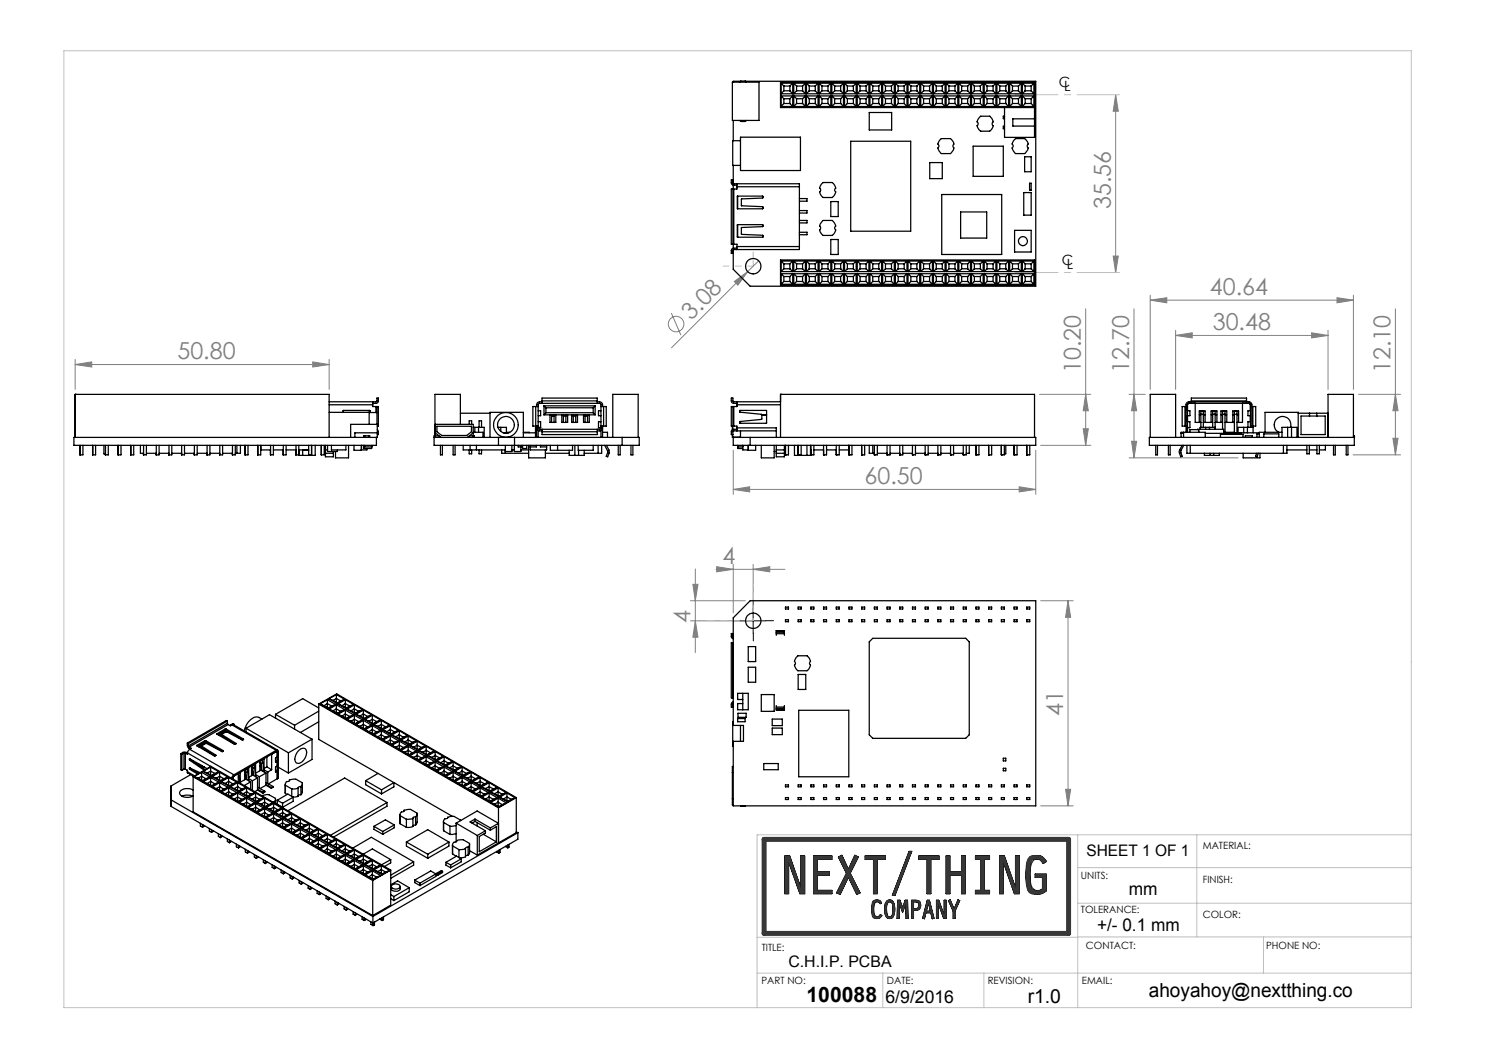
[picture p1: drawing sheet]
<svg xmlns="http://www.w3.org/2000/svg" width="297mm" height="210mm" viewBox="0 0 297 210" stroke-linecap="round" stroke-linejoin="round" font-family="sans-serif">
<defs><g id="words">
<g font-size="4.7" fill="#808080">
<text x="222.1" y="41.8" transform="rotate(-90 222.1 41.8)">35.56</text>
<text x="242" y="59">40.64</text>
<text x="138.3" y="64.2" transform="rotate(-45 138.3 64.2)">3.08</text>
<text x="35.5" y="71.9">50.80</text>
<text x="242.6" y="66">30.48</text>
<text x="216.1" y="74.7" transform="rotate(-90 216.1 74.7)">10.20</text>
<text x="225.8" y="74.7" transform="rotate(-90 225.8 74.7)">12.70</text>
<text x="278.1" y="74.7" transform="rotate(-90 278.1 74.7)">12.10</text>
<text x="172.9" y="96.8">60.50</text>
<text x="144.5" y="112.8">4</text>
<text x="138.1" y="124.5" transform="rotate(-90 138.1 124.5)">4</text>
<text x="212.6" y="143.1" transform="rotate(-90 212.6 143.1)">41</text>
</g>
<text font-size="4.2" x="161.3" y="200.3">100088</text>
<g font-size="3.9">
<text x="205.5" y="200.6">r1.0</text>
<text x="229.8" y="199.5">ahoyahoy@nextthing.co</text>
</g>
<g font-size="3.5">
<text x="225.8" y="179">mm</text>
<text x="219.4" y="186.3">+/- 0.1 mm</text>
<text x="177.1" y="200.5">6/9/2016</text>
</g>
<g font-size="3.2">
<text x="217.3" y="171.3">SHEET 1 OF 1</text>
<text x="157.7" y="193.5">C.H.I.P. PCBA</text>
</g>
<g font-size="2.8">
<text x="211.8" y="17.4">C</text>
<text x="212.8" y="18.2">L</text>
<text x="212.3" y="53">C</text>
<text x="213.4" y="53.8">L</text>
</g>
<g font-size="2">
<text x="240.6" y="169.8">MATERIAL:</text>
<text x="216.2" y="175.7">UNITS:</text>
<text x="240.6" y="176.6">FINISH:</text>
<text x="216.2" y="182.7">TOLERANCE:</text>
<text x="240.6" y="183.5">COLOR:</text>
<text x="152.4" y="190.2">TITLE:</text>
<text x="217.2" y="189.7">CONTACT:</text>
<text x="253.2" y="189.7">PHONE NO:</text>
<text x="152.3" y="196.8">PART NO:</text>
<text x="177.4" y="196.8">DATE:</text>
<text x="197.5" y="196.8">REVISION:</text>
<text x="216.4" y="196.8">EMAIL:</text>
</g>
</g></defs>
<g fill="none" stroke="#191924" stroke-width=".2">
<path d="M157 171.2h.9l2.3 6.3v-6.3h.7v7.5h-.9l-2.3-6.3v6.3h-.7zM162.7 171.2h3.7v.7h-3v2.5h2.5v.6h-2.5v3.1h3v.6h-3.7zM167.7 171.4l.7-.3 1.3 2.8 1.3-2.8 .7 .3-1.7 3.3 2 3.9-.7 .3-1.6-3.5-1.7 3.5-.7-.3 2-3.9zM173 171.2h4.1v.7h-1.7v6.8h-.7v-6.8h-1.7zM181.8 170.3h.6l-3.4 8.8h-.5zM183.8 171.2h4v.7h-1.6v6.8h-.8v-6.8h-1.6zM189.2 171.2h.8v3.2h2.3v-3.2h.8v7.5h-.8v-3.7h-2.3v3.7h-.8zM195.1 171.2h2.8v.7h-1v6.2h1v.6h-2.8v-.6h1v-6.2h-1zM199.9 171.2h1l2.2 6.3v-6.3h.7v7.5h-.9l-2.2-6.3v6.3h-.8zM208.5 177.8v-2.3h-1.5v-.7h2.2v3.4M208.6 172.7a1.37 1.37 0 0 0-2.3-.5l-.3 1.8 .1 2.9 .1 .7a1.68 1.68 0 0 0 2.3 .2M208.6 172.7a1.24 1.24 0 0 0-1.3-.9 1.24 1.24 0 0 0-1.1 1.3l-.2 1.4a6.9 6.9 0 0 0 .4 3 1.36 1.36 0 0 0 2.1 .3"/>
<path d="M209.3 172.3a1.89 1.89 0 0 0-1.9-1.2h-.9a1.93 1.93 0 0 0-1.3 2.1v2.3a5.2 5.2 0 0 0 .7 3l.5 .3h1a2.39 2.39 0 0 0 1.8-.6M209.3 172.3a1.97 1.97 0 0 0-1.9-1.2 1.97 1.97 0 0 0-1.8 1.4 7.2 7.2 0 0 0 .3 5.5 2.22 2.22 0 0 0 3.3 .2M209.3 172.3l-.7 .4M176 180.8a.7 .7 0 0 0-1.2-.2l-.1 1.8a.71 .71 0 0 0 .5 1 .71 .71 0 0 0 .9-.5M176 180.8l-.6-.5a1.35 1.35 0 0 0-.7 1.5 1.29 1.29 0 0 0 .7 1.6l.5-.2 .2-.3M176.1 182.9l.3 .2M176.3 180.6a1.01 1.01 0 0 0-1.1-.6 1.01 1.01 0 0 0-.8 1l-.1 .8a1.94 1.94 0 0 0 .6 1.9 1.22 1.22 0 0 0 1.5-.6M176.3 180.6l-.3-.4-.6-.2a1.18 1.18 0 0 0-1 1.2 2.47 2.47 0 0 0 .7 2.5l.8-.1 .5-.5M176.3 180.6l-.3 .2M177.4 180.2a.85 .85 0 0 1 1.1 0 3.4 3.4 0 0 1 0 3.3 .96 .96 0 0 1-1.2 0 3.3 3.3 0 0 1 .1-3.3zM177.6 180.5l.3-.2a1.17 1.17 0 0 1 .7 1.5l-.1 1.2-.3 .3-.4 .1a2.59 2.59 0 0 1-.2-2.9zM179.9 180.6h.1"/>
<path d="M179.9 180.6l-.1 3.1h-.4l.1-3.7h.5l.5 1.6 .5-1.6h.5l.1 3.7h-.4v-3.1M179.9 180.6l.6 1.9 .7-1.9M181.2 180.6h.1M183.1 180a.95 .95 0 0 1 1 .4 .95 .95 0 0 1 0 1.1l-.4 .5-.4 .1M183.1 180.4h.5a.94 .94 0 0 1-.1 1.3h-.3M183.1 180a1.01 1.01 0 0 1 1.1 1 1.01 1.01 0 0 1-.9 1.1M183.1 180.4l.5 .1a.86 .86 0 0 1-.1 1.2h-.3M183.1 180h-.7v3.7h.3v-1.6h.6M183.1 180.4h-.4v1.3h.5M185.5 180h.4l.9 3.6-.4 .2-.2-1.2h-1l-.3 1.2-.4-.2zM185.7 180.5h.1M185.7 180.5l.4 1.7h-.8z"/>
<path d="M187.6 180.6h.1M187.6 180.6l.1 3.1h-.4v-3.7h.4l1.1 3.1M187.6 180.6l1.1 3.1h.5v-3.7h-.4v3.1M188.8 183.1h.1M189.7 180.1l.3-.1 .8 1.8 .8-1.8 .3 .1-.9 2.1v1.5h-.4v-1.5z"/>
</g>
<path d="M152.8 167.9h60.9v18.8h-60.9z" fill="none" stroke="#373737" stroke-width="1"/>
<path d="M12.8 10.2h269.5v191.3h-269.5zM215.5 173.5h66.8M215.5 167v34.5M239.4 167v20.4M282.3 167h-130.9v34.5M151.4 187.5h64.1M151.4 194.6h130.9M176.6 194.6v6.9M196.8 194.6v6.9M215.5 180.6h66.8M215.5 187.4h66.8M252.7 187.4v7.2" fill="none" stroke="#c0c0c0" stroke-width=".2"/>
<path d="M157 171.2h.9l2.3 6.3v-6.3h.7v7.5h-.9l-2.3-6.3v6.3h-.7zM162.7 171.2h3.7v.7h-3v2.5h2.5v.6h-2.5v3.1h3v.6h-3.7zM167.7 171.4l.7-.3 1.3 2.8 1.3-2.8 .7 .3-1.7 3.3 2 3.9-.7 .3-1.6-3.5-1.7 3.5-.7-.3 2-3.9zM173 171.2h4.1v.7h-1.7v6.8h-.7v-6.8h-1.7zM181.8 170.3h.6l-3.4 8.8h-.5zM183.8 171.2h4v.7h-1.6v6.8h-.8v-6.8h-1.6zM189.2 171.2h.8v3.2h2.3v-3.2h.8v7.5h-.8v-3.7h-2.3v3.7h-.8zM195.1 171.2h2.8v.7h-1v6.2h1v.6h-2.8v-.6h1v-6.2h-1zM199.9 171.2h1l2.2 6.3v-6.3h.7v7.5h-.9l-2.2-6.3v6.3h-.8zM205.9 171.4a2.44 2.44 0 0 1 3.4 .9l-.7 .4a1.37 1.37 0 0 0-1.1-.9 1.37 1.37 0 0 0-1.3 .7l-.2 2.2a5.4 5.4 0 0 0 .4 3.2 1.9 1.9 0 0 0 2.1-.1v-2.3h-1.5v-.7h2.2v3.4a2.95 2.95 0 0 1-3.5 .2 10.8 10.8 0 0 1-.5-5.2l.3-1.2zM174.7 180.1a1.1 1.1 0 0 1 1.6 .5l-.3 .2a.71 .71 0 0 0-.9-.4 .71 .71 0 0 0-.4 .9v.9a.96 .96 0 0 0 .5 1.2l.6-.1 .3-.4 .3 .2a1.11 1.11 0 0 1-1.9 .2l-.2-1.3a2.63 2.63 0 0 1 .4-1.9zM177.7 180.4l-.4 .7v1.2a.75 .75 0 0 0 .7 1.1 1.6 1.6 0 0 0 .6-1.8v-.2a1.03 1.03 0 0 0-.4-1zM177.3 180.3a.98 .98 0 0 1 1.1-.2 .98 .98 0 0 1 .5 1l.1 1a1.28 1.28 0 0 1-1.1 1.6 1.46 1.46 0 0 1-1-1.8l.1-.9zM179.5 180h.5l.5 1.6 .5-1.6h.5l.1 3.7h-.4v-3.1l-.7 1.9-.6-1.9-.1 3.1h-.4zM182.4 180h1a.92 .92 0 0 1 .7 1.4 .74 .74 0 0 1-.8 .7h-.6v1.6h-.3zM182.7 180.4v1.3l.9-.1 .2-.4-.1-.7-.4-.1zM185.5 180h.4l.9 3.6-.4 .2-.2-1.2h-1l-.3 1.2-.4-.2zM185.7 180.5l-.4 1.7h.8zM187.3 180h.4l1.1 3.1v-3.1h.4v3.7h-.5l-1.1-3.1 .1 3.1h-.4zM189.7 180.1l.3-.1 .8 1.8 .8-1.8 .3 .1-.9 2.1v1.5h-.4v-1.5z" fill-rule="evenodd" fill="#373737"/>
<g fill="none" stroke="#808080" stroke-width=".2">
<path d="M223.1 19l.6 3.3h-1.1zM223.1 19v35.5M146.9 56.3l2.6-2-1.9 2.7zM149.5 54.3l-15.2 15.3M151.7 52.2l-2.2 2.1M222.6 51.2h1.1l-.6 3.3zM230 59v18.9M267.4 59.5l3.3 .5-3.3 .6zM270.7 59v18.9M15 72.9l3.3-.5v1zM15 71.9v6M15 72.9h50.8"/>
<path d="M62.5 72.4l3.3 .5-3.3 .5zM65.8 71.9v6M134.3 62.6l1.9 4.4M207.9 78.9h10.3M217.1 61.8v27.3M217.1 78.9l.6 3.3h-1.1zM225.8 78.9h3.3M226.8 61.8v29.8M226.8 78.9l.5 3.3h-1zM230 60l3.4-.5v1.1zM230 60h40.7M235.1 67.1l3.3-.5v1z"/>
<path d="M235.1 66.1v11.8M235.1 67.1h30.5M262.3 66.6l3.3 .5-3.3 .5zM265.6 66.1v11.8M271.7 78.9h8.4M279.1 61.8v29.2M279.1 78.9l.5 3.3h-1zM146.6 97.9l3.3-.5v1zM146.6 90.1v8.8M146.6 97.9h60.6M203.8 97.4l3.4 .5-3.4 .5zM207.2 90.1v8.8"/>
<path d="M208.1 89.1h10.1M216.6 85.8h1.1l-.6 3.3zM225.8 91.6h21.8M226.3 88.3h1l-.5 3.3zM270.6 91h9.5M278.6 87.7h1l-.5 3.3zM138.6 116.9h1l-.5 3.2zM139.1 113.8v16.7M143.2 113.9h13.8M143.3 113.3l3.3 .6-3.3 .5zM146.6 112.9v9.6M150.6 113.9l3.4-.6v1.1z"/>
<path d="M150.6 112.9v10.2M138.1 124.2h11.5M138.1 120.1h10.9M139.1 124.2l.5 3.3h-1zM208.1 120.1h6.5M213.6 120.1v41.1M213.6 120.1l.5 3.4h-1zM213.1 157.9h1l-.5 3.3zM208.1 161.2h6.5"/>
<circle cx="135.2" cy="64.8" r="1.56"/>
</g>
<path d="M148.2 124.1h-1.6M150.7 121.6v-1.5M150.7 126.6v1.6M153.2 124.1h1.5" fill="none" stroke="#000" stroke-width=".2" stroke-dasharray="15.2 1.3 1.3 1.3"/>
<path d="M148.1 124.2h5M150.6 121.7v5" fill="none" stroke="#000" stroke-width=".2"/>
<path d="M203.1 18.7v.5M203.1 54.7v-.4" fill="none" stroke="#c0c0c0" stroke-width=".2" stroke-dasharray="15.2 1.3 1.3 1.3"/>
<path d="M203.1 18.9h20.8M203.1 54.5h20.8" fill="none" stroke="#c0c0c0" stroke-width=".2" stroke-dasharray="15.2 1.3 1.3 1.3" stroke-dashoffset="6.8"/>
<path d="M150.7 53.2h-6.1" fill="none" stroke="#c0c0c0" stroke-width=".2" stroke-dasharray="15.2 1.3 1.3 1.3" stroke-dashoffset="14.1"/>
<path d="M150.7 124.1v-7.3" fill="none" stroke="#c0c0c0" stroke-width=".2" stroke-dasharray="6.3 1.3 1.3 1.3 1.3 1.3" stroke-dashoffset="5.9"/>
<path d="M150.7 124.1h-9.4" fill="none" stroke="#c0c0c0" stroke-width=".2" stroke-dasharray="6.3 1.3 1.3 1.3 1.3 1.3" stroke-dashoffset="4.8"/>
<path d="M150.7 53.2l-.1-2.8" fill="none" stroke="#c0c0c0" stroke-width=".25" stroke-dasharray="1.3 .6" stroke-dashoffset=".2"/>
<g fill="#808080">
<path d="M146.9 56.3l2.6-2-1.9 2.7z"/>
<path d="M150.6 113.9l3.4-.6v1.1zM143.3 113.3l3.3 .6-3.3 .5z"/>
<path d="M139.1 124.2l.5 3.3h-1zM138.6 116.9h1l-.5 3.2z"/>
<path d="M223.1 19l.6 3.3h-1.1zM222.6 51.2h1.1l-.6 3.3z"/>
<path d="M203.8 97.4l3.4 .5-3.4 .5zM146.6 97.9l3.3-.5v1z"/>
<path d="M15 72.9l3.3-.5v1zM62.5 72.4l3.3 .5-3.3 .5zM235.1 67.1l3.3-.5v1zM262.3 66.6l3.3 .5-3.3 .5zM230 60l3.4-.5v1.1zM267.4 59.5l3.3 .5-3.3 .6z"/>
<path d="M226.3 88.3h1l-.5 3.3zM226.8 78.9l.5 3.3h-1z"/>
<path d="M217.1 78.9l.6 3.3h-1.1zM216.6 85.8h1.1l-.6 3.3zM213.6 120.1l.5 3.4h-1zM213.1 157.9h1l-.5 3.3zM279.1 78.9l.5 3.3h-1zM278.6 87.7h1l-.5 3.3z"/>
</g>
<g fill="none" stroke="#000" stroke-width=".25">
<path d="M146.5 16.4h5.3v7.7h-5.3zM148 16.4l.2-.2h.8l.2 .2M148.1 16.3h-1.5v.1M149.1 16.3h58.1v40.9h-57.2l-3.4-3.3v-4M156.2 19.2h2.3M156.2 16.6v2.2M156.2 19.2v2.1M156.2 16.6h2.3M156.2 18.8h2.3M156.2 16.6l.6 .6M156.2 19.2l.6 .5M156.8 17.2h1.2"/>
<path d="M156.8 17.2v1M156.8 19.7v1M156.8 18.2l-.6 .6M156.8 18.2h1.2M156.8 19.7h1.2M158 18.2l.5 .6M158 17.2v1M158 19.7v1M158.5 16.6v2.2M158.5 19.2v2.1M158.5 16.6l-.5 .6M158.5 19.2l-.5 .5"/>
<path d="M158.7 19.2h2.4M158.7 16.6v2.2M158.7 19.2v2.1M158.7 16.6h2.4M158.7 18.8h2.4M158.7 16.6l.6 .6M158.7 19.2l.6 .5M159.3 17.2h1.2M159.3 17.2v1M159.3 19.7v1M159.3 18.2l-.6 .6M159.3 18.2h1.2"/>
<path d="M159.3 19.7h1.2M160.5 18.2l.6 .6M160.5 17.2v1M160.5 19.7v1M161.1 16.6v2.2M161.1 19.2v2.1M161.1 19.2l-.6 .5M161.1 16.6l-.6 .6M161.3 19.2h2.3M161.3 16.6v2.2M161.3 19.2v2.1M161.3 16.6h2.3"/>
<path d="M161.3 18.8h2.3M161.3 16.6l.6 .6M161.3 19.2l.6 .5M161.9 17.2v1M161.9 19.7v1M161.9 18.2l-.6 .6M161.9 17.2h1.2M161.9 18.2h1.2M161.9 19.7h1.2M163.1 18.2l.5 .6M163.1 17.2v1M163.1 19.7v1"/>
<path d="M163.6 16.6v2.2M163.6 19.2v2.1M163.6 16.6l-.5 .6M163.6 19.2l-.5 .5M163.8 19.2h2.4M163.8 16.6v2.2M163.8 19.2v2.1M163.8 16.6h2.4M163.8 18.8h2.4M163.8 19.2l.6 .5M163.8 16.6l.6 .6M164.4 17.2v1"/>
<path d="M164.4 19.7v1M164.4 18.2l-.6 .6M164.4 17.2h1.2M164.4 18.2h1.2M164.4 19.7h1.2M165.6 18.2l.6 .6M165.6 17.2v1M165.6 19.7v1M166.2 16.6v2.2M166.2 19.2v2.1M166.2 16.6l-.6 .6M166.2 19.2l-.6 .5"/>
<path d="M166.4 19.2h2.3M166.4 16.6v2.2M166.4 19.2v2.1M166.4 16.6h2.3M166.4 18.8h2.3M166.4 19.2l.5 .5M166.4 16.6l.5 .6M166.9 17.2h1.2M166.9 17.2v1M166.9 19.7v1M166.9 18.2l-.5 .6M166.9 18.2h1.2"/>
<path d="M166.9 19.7h1.2M168.1 18.2l.6 .6M168.1 17.2v1M168.1 19.7v1M168.7 16.6v2.2M168.7 19.2v2.1M168.7 19.2l-.6 .5M168.7 16.6l-.6 .6M168.9 19.2h2.3M168.9 16.6v2.2M168.9 19.2v2.1M168.9 16.6h2.3"/>
<path d="M168.9 18.8h2.3M168.9 16.6l.6 .6M168.9 19.2l.6 .5M169.5 17.2h1.2M169.5 17.2v1M169.5 19.7v1M169.5 18.2l-.6 .6M169.5 18.2h1.2M169.5 19.7h1.2M170.7 18.2l.5 .6M170.7 17.2v1M170.7 19.7v1"/>
<path d="M171.2 16.6v2.2M171.2 19.2v2.1M171.2 16.6l-.5 .6M171.2 19.2l-.5 .5M171.4 19.2h2.4M171.4 16.6v2.2M171.4 19.2v2.1M171.4 16.6h2.4M171.4 18.8h2.4M171.4 19.2l.6 .5M171.4 16.6l.6 .6M172 17.2h1.2"/>
<path d="M172 17.2v1M172 19.7v1M172 18.2l-.6 .6M172 18.2h1.2M172 19.7h1.2M173.2 18.2l.6 .6M173.2 17.2v1M173.2 19.7v1M173.8 16.6v2.2M173.8 19.2v2.1M173.8 16.6l-.6 .6M173.8 19.2l-.6 .5"/>
<path d="M174 19.2h2.3M174 16.6v2.2M174 19.2v2.1M174 16.6h2.3M174 18.8h2.3M174 16.6l.6 .6M174 19.2l.6 .5M174.6 17.2v1M174.6 19.7v1M174.6 17.2h1.2M174.6 18.2l-.6 .6M174.6 18.2h1.2"/>
<path d="M174.6 19.7h1.2M175.8 18.2l.5 .6M175.8 17.2v1M175.8 19.7v1M176.3 16.6v2.2M176.3 19.2v2.1M176.3 19.2l-.5 .5M176.3 16.6l-.5 .6M176.5 19.2h2.4M176.5 16.6v2.2M176.5 19.2v2.1M176.5 16.6h2.4"/>
<path d="M176.5 18.8h2.4M176.5 16.6l.6 .6M176.5 19.2l.6 .5M177.1 17.2h1.2M177.1 17.2v1M177.1 19.7v1M177.1 18.2l-.6 .6M177.1 18.2h1.2M177.1 19.7h1.2M178.3 18.2l.6 .6M178.3 17.2v1M178.3 19.7v1"/>
<path d="M178.9 16.6v2.2M178.9 19.2v2.1M178.9 16.6l-.6 .6M178.9 19.2l-.6 .5M179.1 19.2h2.3M179.1 16.6v2.2M179.1 19.2v2.1M179.1 16.6h2.3M179.1 18.8h2.3M179.1 19.2l.5 .5M179.1 16.6l.5 .6M179.6 17.2h1.2"/>
<path d="M179.6 17.2v1M179.6 19.7v1M179.6 18.2l-.5 .6M179.6 18.2h1.2M179.6 19.7h1.2M180.8 18.2l.6 .6M180.8 17.2v1M180.8 19.7v1M181.4 16.6v2.2M181.4 19.2v2.1M181.4 16.6l-.6 .6M181.4 19.2l-.6 .5"/>
<path d="M181.6 19.2h2.3M181.6 16.6v2.2M181.6 19.2v2.1M181.6 16.6h2.3M181.6 18.8h2.3M181.6 19.2l.6 .5M181.6 16.6l.6 .6M182.2 17.2v1M182.2 19.7v1M182.2 17.2h1.2M182.2 18.2l-.6 .6M182.2 18.2h1.2"/>
<path d="M182.2 19.7h1.2M183.4 18.2l.5 .6M183.4 17.2v1M183.4 19.7v1M183.9 16.6v2.2M183.9 19.2v2.1M183.9 19.2l-.5 .5M183.9 16.6l-.5 .6M184.1 19.2h2.4M184.1 16.6v2.2M184.1 19.2v2.1M184.1 16.6h2.4"/>
<path d="M184.1 18.8h2.4M184.1 16.6l.6 .6M184.1 19.2l.6 .5M184.7 17.2h1.2M184.7 17.2v1M184.7 19.7v1M184.7 18.2l-.6 .6M184.7 18.2h1.2M184.7 19.7h1.2M185.9 18.2l.6 .6M185.9 17.2v1M185.9 19.7v1"/>
<path d="M186.5 16.6v2.2M186.5 19.2v2.1M186.5 16.6l-.6 .6M186.5 19.2l-.6 .5M186.7 19.2h2.3M186.7 16.6v2.2M186.7 19.2v2.1M186.7 16.6h2.3M186.7 18.8h2.3M186.7 19.2l.6 .5M186.7 16.6l.6 .6M187.3 17.2h1.2"/>
<path d="M187.3 17.2v1M187.3 19.7v1M187.3 18.2l-.6 .6M187.3 18.2h1.2M187.3 19.7h1.2M188.5 17.2v1M188.5 19.7v1M188.5 18.2l.5 .6M189 16.6v2.2M189 19.2v2.1M189 19.2l-.5 .5M189 16.6l-.5 .6"/>
<path d="M189.2 19.2h2.4M189.2 16.6v2.2M189.2 19.2v2.1M189.2 16.6h2.4M189.2 18.8h2.4M189.2 16.6l.6 .6M189.2 19.2l.6 .5M189.8 17.2h1.2M189.8 17.2v1M189.8 19.7v1M189.8 18.2l-.6 .6M189.8 18.2h1.2"/>
<path d="M189.8 19.7h1.2M191 18.2l.6 .6M191 17.2v1M191 19.7v1M191.6 16.6v2.2M191.6 19.2v2.1M191.6 19.2l-.6 .5M191.6 16.6l-.6 .6M191.8 19.2h2.3M191.8 16.6v2.2M191.8 19.2v2.1M191.8 16.6h2.3"/>
<path d="M191.8 18.8h2.3M191.8 16.6l.5 .6M191.8 19.2l.5 .5M192.3 17.2h1.2M192.3 17.2v1M192.3 19.7v1M192.3 18.2l-.5 .6M192.3 18.2h1.2M192.3 19.7h1.2M193.5 18.2l.6 .6M193.5 17.2v1M193.5 19.7v1"/>
<path d="M194.1 16.6v2.2M194.1 19.2v2.1M194.1 16.6l-.6 .6M194.1 19.2l-.6 .5M194.3 19.2h2.3M194.3 16.6v2.2M194.3 19.2v2.1M194.3 16.6h2.3M194.3 18.8h2.3M194.3 16.6l.6 .6M194.3 19.2l.6 .5M194.9 17.2v1"/>
<path d="M194.9 19.7v1M194.9 18.2l-.6 .6M194.9 17.2h1.2M194.9 18.2h1.2M194.9 19.7h1.2M196.1 18.2l.5 .6M196.1 17.2v1M196.1 19.7v1M196.6 16.6v2.2M196.6 19.2v2.1M196.6 16.6l-.5 .6M196.6 19.2l-.5 .5"/>
<path d="M196.8 19.2h2.4M196.8 16.6v2.2M196.8 19.2v2.1M196.8 16.6h2.4M196.8 18.8h2.4M196.8 19.2l.6 .5M196.8 16.6l.6 .6M197.4 17.2h1.2M197.4 17.2v1M197.4 19.7v1M197.4 18.2l-.6 .6M197.4 18.2h1.2"/>
<path d="M197.4 19.7h1.2M198.6 18.2l.6 .6M198.6 17.2v1M198.6 19.7v1M199.2 16.6v2.2M199.2 19.2v2.1M199.2 16.6l-.6 .6M199.2 19.2l-.6 .5M199.4 19.2h2.3M199.4 16.6v2.2M199.4 19.2v2.1M199.4 16.6h2.3"/>
<path d="M199.4 18.8h2.3M199.4 16.6l.6 .6M199.4 19.2l.6 .5M200 17.2h1.2M200 17.2v1M200 19.7v1M200 18.2l-.6 .6M200 18.2h1.2M200 19.7h1.2M201.2 17.2v1M201.2 19.7v1M201.2 18.2l.5 .6"/>
<path d="M201.7 16.6v2.2M201.7 19.2v2.1M201.7 16.6l-.5 .6M201.7 19.2l-.5 .5M201.9 19.2h2.4M201.9 16.6v2.2M201.9 19.2v2.1M201.9 16.6h2.4M201.9 18.8h2.4M201.9 19.2l.6 .5M201.9 16.6l.6 .6M202.5 17.2h1.2"/>
<path d="M202.5 17.2v1M202.5 19.7v1M202.5 18.2l-.6 .6M202.5 18.2h1.2M202.5 19.7h1.2M203.7 18.2l.6 .6M203.7 17.2v1M203.7 19.7v1M204.3 16.6v2.2M204.3 19.2v2.1M204.3 16.6l-.6 .6M204.3 19.2l-.6 .5"/>
<path d="M204.5 19.2h2.3M204.5 16.6v2.2M204.5 19.2v2.1M204.5 16.6h2.3M204.5 18.8h2.3M204.5 19.2l.5 .5M204.5 16.6l.5 .6M205 17.2h1.2M205 17.2v1M205 19.7v1M205 18.2l-.5 .6M205 18.2h1.2"/>
<path d="M205 19.7h1.2M206.2 18.2l.6 .6M206.2 17.2v1M206.2 19.7v1M206.8 16.6v2.2M206.8 19.2v2.1M206.8 16.6l-.6 .6M206.8 19.2l-.6 .5M146.6 37.8h.2M146.6 37.8h-.3v11.1h.3M146.6 37.8v11.1M146.6 24.1v4"/>
<path d="M146.6 33.1v3.6M146.6 37v.8M146.8 37.8v11.1M147.4 37h-.9l-.2-.4v-.6h.3v.6l.1 .2h13.2v.6M147.4 36.8v.6M147.4 37.4v.4h-.6M147.4 37.4h12.5M147.5 39.2h5l.1 .1-.1 .3-4.2 .3v1.3l4.2 .1v.5h-5M147.5 39.2v2.6M147.5 39.2v2.5M148 24.1l.2 .2h.8l.2-.2M148.1 28.1h-1.6v5h1.6"/>
<path d="M148.1 27.4h12v6.7h-12zM156.2 21.3h2.3M156.8 20.7l-.6 .6M156.8 20.7h1.2M158 20.7l.5 .6M158.7 21.3h2.4M159.3 20.7l-.6 .6M159.3 20.7h1.2M159.9 39.7h1.5v.5h-1.5M159.9 37.4v11.9M160.5 20.7l.6 .6M161.3 21.3h2.3"/>
<path d="M161.9 20.7l-.6 .6M161.9 20.7h1.2M163.1 20.7l.5 .6M163.8 21.3h2.4M164.4 36.7l.2-.2 1.9 .1a1.15 1.15 0 0 1 .5 1.1l-.1 .3a.91 .91 0 0 1-.4 1.4l-.1 .1-1.9-.1a1.13 1.13 0 0 1-.4-1.5 .8 .8 0 0 1 .3-1.2zM164.4 20.7l-.6 .6M164.4 20.7h1.2M165.6 20.7l.6 .6M166.4 21.3h2.3M166.9 20.7l-.5 .6M166.9 20.7h1.2M168.1 20.7l.6 .6"/>
<path d="M168.9 21.3h2.3M169.5 20.7l-.6 .6M169.5 20.7h1.2M170.1 28.2h12v18h-12zM170.7 20.7l.5 .6M171.4 21.3h2.4M172 20.7l-.6 .6M172 20.7h1.2M173.2 20.7l.6 .6M173.8 22.5h4.5v3.5h-4.5zM174 21.3h2.3M174.6 20.7l-.6 .6"/>
<path d="M174.6 20.7h1.2M175.8 20.7l.5 .6M176.5 21.3h2.4M177.1 20.7l-.6 .6M177.1 20.7h1.2M178.3 20.7l.6 .6M179.1 21.3h2.3M179.6 20.7l-.5 .6M179.6 20.7h1.2M180.8 20.7l.6 .6M181.6 21.3h2.3M182.2 20.7l-.6 .6"/>
<path d="M182.2 20.7h1.2M183.4 20.7l.5 .6M184.1 21.3h2.4M184.7 20.7l-.6 .6M184.7 20.7h1.2M185.9 20.7l.6 .6M185.9 32.5h2.6v3.2h-2.6zM186.7 21.3h2.3M187.3 20.7l-.6 .6M187.3 20.7h1.2M188 27.9l.3-.2 1.9 .1a1.09 1.09 0 0 1 .4 1.5 .96 .96 0 0 1-.4 1.3l-1.9 .1-.3-.2a.87 .87 0 0 1-.2-1.3 .87 .87 0 0 1 .2-1.3zM188.3 38.9h12v12h-12z"/>
<path d="M188.5 20.7l.5 .6M189.2 21.3h2.4M189.8 20.7l-.6 .6M189.8 20.7h1.2M191 20.7l.6 .6M191.8 21.3h2.3M192.3 20.7l-.5 .6M192.3 20.7h1.2M193.5 20.7l.6 .6M194.3 21.3h2.3M194.6 29.2h6.1v6.1h-6.1zM194.9 20.7l-.6 .6"/>
<path d="M194.9 20.7h1.2M196 23.3l1.9-.1 .4 .4a.79 .79 0 0 1 .1 1.2v.1a.75 .75 0 0 1-.2 1.1l-.3 .2h-1.8l-.3-.3a.88 .88 0 0 1-.2-1.1v-.1a.8 .8 0 0 1 .3-1.2zM196.1 20.7l.5 .6M196.8 21.3h2.4M197.4 20.7l-.6 .6M197.4 20.7h1.2M198.6 20.7l.6 .6M199.4 21.3h2.3M200 20.7l-.6 .6M200 20.7h1.2M200.9 21.5v6h6v-11.1h-50.8v5.1h50.8M200.9 23.2h-.2v.5h.2"/>
<path d="M200.9 25.3h-.2v.4h.2M201.2 20.7l.5 .6M201.9 21.3h2.4M202.5 20.7l-.6 .6M202.5 20.7h1.2M202.9 27.9l.2-.2 2 .1a1.09 1.09 0 0 1 .4 1.5 .96 .96 0 0 1-.4 1.3l-2 .1-.2-.2a.87 .87 0 0 1-.3-1.3 .87 .87 0 0 1 .3-1.3zM203.7 20.7l.6 .6M204.5 21.3h2.3M204.8 38.5h1.4v4.5h-1.4zM204.9 31.4h1.3v3h-1.3zM205 20.7l-.5 .6M205 20.7h1.2"/>
<path d="M205.9 36.6h.3v1.5h-.3zM206.2 20.7l.6 .6M206.9 23.8h-4.3v1.4h4.3M146.6 48.9h.2M146.6 48.9v.7M146.8 48.9h.6v.4M147.4 49.3v.6M147.4 49.3h12.5M147.5 44.9h5.1v.1l-.1 .3-4.2 .2v1.4l4.2 .2 .1 .3h-5.1M147.5 44.9v2.5M156.1 52h50.8v5.1h-50.8zM156.2 52.2v2.1"/>
<path d="M156.2 54.7v2.2M156.2 52.2h2.3M156.2 54.7h2.3M156.2 56.9h2.3M156.2 54.3h2.3M156.2 52.2l.6 .6M156.2 54.7l.6 .6M156.8 52.8v1M156.8 55.3v1M156.8 52.8h1.2M156.8 56.3l-.6 .6M156.8 53.8l-.6 .5"/>
<path d="M156.8 53.8h1.2M156.8 55.3h1.2M156.8 56.3h1.2M158 52.8v1M158 55.3v1M158 53.8l.5 .5M158 56.3l.5 .6M158.5 52.2v2.1M158.5 54.7v2.2M158.5 52.2l-.5 .6M158.5 54.7l-.5 .6M158.7 52.2v2.1"/>
<path d="M158.7 54.7v2.2M158.7 52.2h2.4M158.7 54.7h2.4M158.7 56.9h2.4M158.7 54.3h2.4M158.7 54.7l.6 .6M158.7 52.2l.6 .6M159.3 52.8v1M159.3 55.3v1M159.3 52.8h1.2M159.3 53.8l-.6 .5M159.3 56.3l-.6 .6"/>
<path d="M159.3 53.8h1.2M159.3 55.3h1.2M159.3 56.3h1.2M159.9 49.3v.6h-13.1l-.2 .2v.6h-.3v-.7l.2-.3 .9-.1M159.9 42.1h1.5v.5h-1.5M159.9 44.1h1.5v.5h-1.5M159.9 46.5h1.5v.4h-1.5M160.5 52.8v1M160.5 55.3v1M160.5 53.8l.6 .5M160.5 56.3l.6 .6M161.1 52.2v2.1"/>
<path d="M161.1 54.7v2.2M161.1 52.2l-.6 .6M161.1 54.7l-.6 .6M161.3 52.2v2.1M161.3 54.7v2.2M161.3 52.2h2.3M161.3 54.7h2.3M161.3 56.9h2.3M161.3 54.3h2.3M161.3 54.7l.6 .6M161.3 52.2l.6 .6M161.9 52.8v1"/>
<path d="M161.9 55.3v1M161.9 52.8h1.2M161.9 53.8l-.6 .5M161.9 56.3l-.6 .6M161.9 53.8h1.2M161.9 55.3h1.2M161.9 56.3h1.2M163.1 52.8v1M163.1 55.3v1M163.1 53.8l.5 .5M163.1 56.3l.5 .6M163.6 52.2v2.1"/>
<path d="M163.6 54.7v2.2M163.6 54.7l-.5 .6M163.6 52.2l-.5 .6M163.8 52.2v2.1M163.8 54.7v2.2M163.8 52.2h2.4M163.8 54.7h2.4M163.8 56.9h2.4M163.8 54.3h2.4M163.8 54.7l.6 .6M163.8 52.2l.6 .6M164.4 52.8v1"/>
<path d="M164.4 55.3v1M164.4 52.8h1.2M164.4 56.3l-.6 .6M164.4 53.8l-.6 .5M164.4 53.8h1.2M164.4 55.3h1.2M164.4 56.3h1.2M164.5 44.2l1.9-.1 .3 .2a.87 .87 0 0 1 .2 1.3 1.08 1.08 0 0 1-.5 1.5l-1.9-.1a1.09 1.09 0 0 1-.4-1.5 .96 .96 0 0 1 .4-1.3zM165.6 52.8v1M165.6 55.3v1M165.6 53.8l.6 .5M165.6 56.3l.6 .6"/>
<path d="M166.2 40.3h1.4v3h-1.4zM166.2 47.9h1.4v3h-1.4zM166.2 52.2v2.1M166.2 54.7v2.2M166.2 52.2l-.6 .6M166.2 54.7l-.6 .6M166.4 52.2v2.1M166.4 54.7v2.2M166.4 52.2h2.3M166.4 54.7h2.3M166.4 56.9h2.3M166.4 54.3h2.3"/>
<path d="M166.4 52.2l.5 .6M166.4 54.7l.5 .6M166.9 52.8v1M166.9 55.3v1M166.9 52.8h1.2M166.9 53.8l-.5 .5M166.9 56.3l-.5 .6M166.9 53.8h1.2M166.9 55.3h1.2M166.9 56.3h1.2M168.1 52.8v1M168.1 55.3v1"/>
<path d="M168.1 56.3l.6 .6M168.1 53.8l.6 .5M168.7 52.2v2.1M168.7 54.7v2.2M168.7 54.7l-.6 .6M168.7 52.2l-.6 .6M168.9 52.2v2.1M168.9 54.7v2.2M168.9 52.2h2.3M168.9 54.7h2.3M168.9 56.9h2.3M168.9 54.3h2.3"/>
<path d="M168.9 52.2l.6 .6M168.9 54.7l.6 .6M169.5 52.8v1M169.5 55.3v1M169.5 52.8h1.2M169.5 56.3l-.6 .6M169.5 53.8l-.6 .5M169.5 53.8h1.2M169.5 55.3h1.2M169.5 56.3h1.2M170.7 52.8v1M170.7 55.3v1"/>
<path d="M170.7 53.8l.5 .5M170.7 56.3l.5 .6M171.2 52.2v2.1M171.2 54.7v2.2M171.2 52.2l-.5 .6M171.2 54.7l-.5 .6M171.4 52.2v2.1M171.4 54.7v2.2M171.4 52.2l.6 .6M171.4 52.2h2.4M171.4 54.7h2.4M171.4 56.9h2.4"/>
<path d="M171.4 54.3h2.4M171.4 54.7l.6 .6M172 52.8v1M172 55.3v1M172 52.8h1.2M172 53.8l-.6 .5M172 56.3l-.6 .6M172 53.8h1.2M172 55.3h1.2M172 56.3h1.2M173.2 52.8v1M173.2 55.3v1"/>
<path d="M173.2 56.3l.6 .6M173.2 53.8l.6 .5M173.8 52.2v2.1M173.8 54.7v2.2M173.8 52.2l-.6 .6M173.8 54.7l-.6 .6M174 52.2v2.1M174 54.7v2.2M174 54.7l.6 .6M174 52.2h2.3M174 52.2l.6 .6M174 54.7h2.3"/>
<path d="M174 56.9h2.3M174 54.3h2.3M174.6 52.8v1M174.6 55.3v1M174.6 52.8h1.2M174.6 53.8l-.6 .5M174.6 56.3l-.6 .6M174.6 53.8h1.2M174.6 55.3h1.2M174.6 56.3h1.2M175.8 52.8v1M175.8 55.3v1"/>
<path d="M175.8 53.8l.5 .5M175.8 56.3l.5 .6M176.3 52.2v2.1M176.3 54.7v2.2M176.3 52.2l-.5 .6M176.3 54.7l-.5 .6M176.5 52.2v2.1M176.5 54.7v2.2M176.5 52.2h2.4M176.5 54.7l.6 .6M176.5 54.7h2.4M176.5 56.9h2.4"/>
<path d="M176.5 54.3h2.4M176.5 52.2l.6 .6M177.1 52.8v1M177.1 55.3v1M177.1 52.8h1.2M177.1 53.8l-.6 .5M177.1 56.3l-.6 .6M177.1 53.8h1.2M177.1 55.3h1.2M177.1 56.3h1.2M178.3 52.8v1M178.3 55.3v1"/>
<path d="M178.3 56.3l.6 .6M178.3 53.8l.6 .5M178.9 52.2v2.1M178.9 54.7v2.2M178.9 54.7l-.6 .6M178.9 52.2l-.6 .6M179.1 52.2v2.1M179.1 54.7v2.2M179.1 52.2h2.3M179.1 54.7h2.3M179.1 56.9h2.3M179.1 54.3h2.3"/>
<path d="M179.1 54.7l.5 .6M179.1 52.2l.5 .6M179.6 52.8v1M179.6 55.3v1M179.6 52.8h1.2M179.6 53.8l-.5 .5M179.6 56.3l-.5 .6M179.6 53.8h1.2M179.6 55.3h1.2M179.6 56.3h1.2M180.8 52.8v1M180.8 55.3v1"/>
<path d="M180.8 53.8l.6 .5M180.8 56.3l.6 .6M181.4 52.2v2.1M181.4 54.7v2.2M181.4 52.2l-.6 .6M181.4 54.7l-.6 .6M181.6 52.2v2.1M181.6 54.7v2.2M181.6 52.2h2.3M181.6 54.7h2.3M181.6 56.9h2.3M181.6 54.3h2.3"/>
<path d="M181.6 52.2l.6 .6M181.6 54.7l.6 .6M182.2 52.8v1M182.2 55.3v1M182.2 52.8h1.2M182.2 56.3l-.6 .6M182.2 53.8l-.6 .5M182.2 53.8h1.2M182.2 55.3h1.2M182.2 56.3h1.2M183.4 52.8v1M183.4 55.3v1"/>
<path d="M183.4 53.8l.5 .5M183.4 56.3l.5 .6M183.9 52.2v2.1M183.9 54.7v2.2M183.9 52.2l-.5 .6M183.9 54.7l-.5 .6M184.1 52.2v2.1M184.1 54.7v2.2M184.1 52.2h2.4M184.1 54.7h2.4M184.1 56.9h2.4M184.1 54.3h2.4"/>
<path d="M184.1 52.2l.6 .6M184.1 54.7l.6 .6M184.7 52.8v1M184.7 55.3v1M184.7 52.8h1.2M184.7 53.8l-.6 .5M184.7 56.3l-.6 .6M184.7 53.8h1.2M184.7 55.3h1.2M184.7 56.3h1.2M185.9 52.8v1M185.9 55.3v1"/>
<path d="M185.9 56.3l.6 .6M185.9 53.8l.6 .5M186.5 52.2v2.1M186.5 54.7v2.2M186.5 52.2l-.6 .6M186.5 54.7l-.6 .6M186.7 52.2v2.1M186.7 54.7v2.2M186.7 52.2h2.3M186.7 54.7h2.3M186.7 56.9h2.3M186.7 54.3h2.3"/>
<path d="M186.7 54.7l.6 .6M186.7 52.2l.6 .6M187.3 52.8v1M187.3 55.3v1M187.3 52.8h1.2M187.3 53.8l-.6 .5M187.3 56.3l-.6 .6M187.3 53.8h1.2M187.3 55.3h1.2M187.3 56.3h1.2M188.5 52.8v1M188.5 55.3v1"/>
<path d="M188.5 56.3l.5 .6M188.5 53.8l.5 .5M189 52.2v2.1M189 54.7v2.2M189 54.7l-.5 .6M189 52.2l-.5 .6M189.2 52.2v2.1M189.2 54.7v2.2M189.2 52.2h2.4M189.2 54.7h2.4M189.2 56.9h2.4M189.2 54.3h2.4"/>
<path d="M189.2 52.2l.6 .6M189.2 54.7l.6 .6M189.8 52.8v1M189.8 55.3v1M189.8 52.8h1.2M189.8 56.3l-.6 .6M189.8 53.8l-.6 .5M189.8 53.8h1.2M189.8 55.3h1.2M189.8 56.3h1.2M191 52.8v1M191 55.3v1"/>
<path d="M191 53.8l.6 .5M191 56.3l.6 .6M191.6 52.2v2.1M191.6 54.7v2.2M191.6 52.2l-.6 .6M191.6 54.7l-.6 .6M191.8 52.2v2.1M191.8 54.7v2.2M191.8 52.2h2.3M191.8 54.7h2.3M191.8 56.9h2.3M191.8 54.3h2.3"/>
<path d="M191.8 52.2l.5 .6M191.8 54.7l.5 .6M192.1 42.4h5.2v5.2h-5.2zM192.3 52.8v1M192.3 55.3v1M192.3 52.8h1.2M192.3 53.8l-.5 .5M192.3 56.3l-.5 .6M192.3 53.8h1.2M192.3 55.3h1.2M192.3 56.3h1.2M193.5 52.8v1"/>
<path d="M193.5 55.3v1M193.5 56.3l.6 .6M193.5 53.8l.6 .5M194.1 52.2v2.1M194.1 54.7v2.2M194.1 52.2l-.6 .6M194.1 54.7l-.6 .6M194.3 52.2v2.1M194.3 54.7v2.2M194.3 52.2h2.3M194.3 54.7h2.3M194.3 56.9h2.3"/>
<path d="M194.3 54.3h2.3M194.3 54.7l.6 .6M194.3 52.2l.6 .6M194.9 52.8v1M194.9 55.3v1M194.9 52.8h1.2M194.9 56.3l-.6 .6M194.9 53.8l-.6 .5M194.9 53.8h1.2M194.9 55.3h1.2M194.9 56.3h1.2M196.1 52.8v1"/>
<path d="M196.1 55.3v1M196.1 56.3l.5 .6M196.1 53.8l.5 .5M196.6 52.2v2.1M196.6 54.7v2.2M196.6 54.7l-.5 .6M196.6 52.2l-.5 .6M196.8 52.2v2.1M196.8 54.7v2.2M196.8 52.2h2.4M196.8 54.7h2.4M196.8 56.9h2.4"/>
<path d="M196.8 54.3h2.4M196.8 52.2l.6 .6M196.8 54.7l.6 .6M197.4 52.8v1M197.4 55.3v1M197.4 52.8h1.2M197.4 53.8l-.6 .5M197.4 56.3l-.6 .6M197.4 53.8h1.2M197.4 55.3h1.2M197.4 56.3h1.2M198.6 52.8v1"/>
<path d="M198.6 55.3v1M198.6 53.8l.6 .5M198.6 56.3l.6 .6M199.2 52.2v2.1M199.2 54.7v2.2M199.2 54.7l-.6 .6M199.2 52.2l-.6 .6M199.4 52.2v2.1M199.4 54.7v2.2M199.4 52.2h2.3M199.4 54.7h2.3M199.4 56.9h2.3"/>
<path d="M199.4 54.3h2.3M199.4 54.7l.6 .6M199.4 52.2l.6 .6M200 52.8v1M200 55.3v1M200 52.8h1.2M200 56.3l-.6 .6M200 53.8l-.6 .5M200 53.8h1.2M200 55.3h1.2M200 56.3h1.2M201.2 52.8v1"/>
<path d="M201.2 55.3v1M201.2 53.8l.5 .5M201.2 56.3l.5 .6M201.7 52.2v2.1M201.7 54.7v2.2M201.7 54.7l-.5 .6M201.7 52.2l-.5 .6M201.9 52.2v2.1M201.9 54.7v2.2M201.9 52.2h2.4M201.9 54.7h2.4M201.9 56.9h2.4"/>
<path d="M201.9 54.3h2.4M201.9 52.2l.6 .6M201.9 54.7l.6 .6M202.5 52.8v1M202.5 55.3v1M202.5 52.8h1.2M202.5 53.8l-.6 .5M202.5 56.3l-.6 .6M202.5 53.8h1.2M202.5 55.3h1.2M202.5 56.3h1.2M202.9 46.1h3.3v4.3h-3.3z"/>
<path d="M203.7 52.8v1M203.7 55.3v1M203.7 53.8l.6 .5M203.7 56.3l.6 .6M204.3 52.2v2.1M204.3 54.7v2.2M204.3 52.2l-.6 .6M204.3 54.7l-.6 .6M204.5 52.2v2.1M204.5 54.7v2.2M204.5 52.2h2.3M204.5 54.7h2.3"/>
<path d="M204.5 56.9h2.3M204.5 54.3h2.3M204.5 54.7l.5 .6M204.5 52.2l.5 .6M205 52.8v1M205 55.3v1M205 52.8h1.2M205 53.8l-.5 .5M205 53.8h1.2M205 55.3h1.2M205 56.3l-.5 .6M205 56.3h1.2"/>
<path d="M206.2 52.8v1M206.2 55.3v1M206.2 56.3l.6 .6M206.2 53.8l.6 .5M206.8 52.2v2.1M206.8 54.7v2.2M206.8 52.2l-.6 .6M206.8 54.7l-.6 .6M15 78.9h.1M15 78.9h50.8v8.6M15 78.9v8.6M156.1 78.9h.1"/>
<path d="M156.1 78.9v8.6M156.1 78.9h50.8v8.6M16 89.1v1.9h.6v-1.9M18.5 89.1v1.9h.6v-1.9M18.6 89.1v1.9M20.8 89.1v1.7h.3M21.1 89.1v1.9M21.7 89.1v1.9h-.6v-.2M23.6 89.1v1.9h.6v-1.9M23.6 89.1v1.9M26.1 89.1v1.9h.6v-1.9M26.2 89.1v1.9"/>
<path d="M28.1 89.1v1.6h.6M28.7 89.1v1.9h.6v-1.9M29.3 90.7h2M31.3 89.1v1.9M31.8 90.7h2M31.8 89.1v1.9h-.6v-.3M33.8 89.1v1.9M34.4 90.7h1.9M34.4 89.1v1.9h-.6v-.3M36.3 89.1v1.9M36.9 90.7h2M36.9 89.1v1.9h-.6v-.3"/>
<path d="M38.9 89.1v1.9M39.4 90.7h2M39.4 89.1v1.9h-.6v-.3M41.4 89.1v1.9h.6v-1.9M42 90.7h2M44 89.1v1.9M44.5 90.7h2M44.5 89.1v1.9h-.6v-.3M46.5 89.1v1.9M47.1 89.1v1.9h-.6v-.3M47.4 89.1v1.6M48.1 89.1v1.6h-1"/>
<path d="M49 89.1v1.9h.6v-1.9M49 89.1v1.9M51.5 89.1v1.9h.6v-1.9M51.6 89.1v1.9M52.2 89.1v.9h1.9M54.1 89.1v1.9h.6v-1.9M54.7 90h2M56.7 89.1v1.9M57.2 90h2M57.2 89.1v1.9h-.6v-1M59.2 89.1v1.9M59.8 90h1.9"/>
<path d="M59.8 89.1v1.9h-.6v-1M59.8 90v1.1h.7M60.5 91.1h1.8M60.5 90v1.1M60.8 90l.9 .1M61.7 89.1v1.9h.6v-1.9M62.3 89.1v2M63 89.1v2h-.7M64.2 89.1v1.9h.6v-1.9M64.3 89.1v1.9M65.1 90v.7M65.1 90.7h1.6"/>
<path d="M65.1 90h.4M65.1 90.7v.7h1.6v-.7M65.1 89.1v.9M65.5 89.1v1.2h2v-.3M65.8 80.4h9.4l.2-.2v-.6h.3v.6l-.2 .4-1 .1M65.8 81h8.7M65.8 82.5h8v2.4M66.3 89.1v.9h2.9v-.9M66.7 90.3v.4M68.6 82.5l.1-.4h5.3v.3l-.5 .1M69.7 89.1v2.5h-2.6v-1.3M70.1 87.5v-2.6h5.4v2.6h-1.8"/>
<path d="M70.8 89.1v1h1.5v-1M72.7 89.1v.6h1.6v-.3M72.8 87.5h-58v1.6h60.5v-1.6M72.9 87.2h-.2v.3M72.9 87.2v.3h.8M72.9 89.1v.3h1.5v-.3M72.9 87.2h.8M73.4 89.7v.3h-1.1M73.7 87.2h.2v.3M73.7 87.2v.3M73.8 82.5h1.6M74.5 80.4v.6"/>
<path d="M74.5 81v.3h.7M74.5 81.2l.1 .1M75.2 81.3h.2M75.2 81.3v1.2M75.4 82.5v2.4M75.4 81.3h.3v3.9h-.2M75.4 81.3v1.2M75.5 86l.2 .3v.6h-.2M75.5 86.6h-4.5v.9M86.8 87.5h.1M87 87.5v-2.6h7.7v2.6M87 86.6l1.2 .9"/>
<path d="M87.4 85.3h6.9v1.1l-1 .7h-5l-.9-.7zM87.8 87.2h-1v1.9h41v-1.6h-41M88.1 89.1v1.9h.4v-1.9M90.6 89.1v1.9h.4v-1.9M92.1 84.9v-6h-5.1v8.3M92.1 82.6h5.9M92.6 89.1v.9h8.5M93.8 90v.8h.5v-.8M93.8 84.9v-.7h.5v.7M93.9 87.2h1v.3M94 89.1v.9M94.7 85.5h.3"/>
<path d="M94.7 86.5h1.9v1M94.7 86.6l-1.2 .9M95 85.5h.7M95 85.5v1M95.3 89.1v.9M95.7 85.5h1.1v2M95.7 85.5v1M95.8 90v.8h.5v-.8M95.8 85.5v-1.3h.5v1.3M98 87.5v-5h6.7v5M99.6 85.5h.6M99.7 87.5v1.6"/>
<path d="M100.2 85.5h1.1v1.1M100.2 85.5v.8M100.3 90v.7h5.4M100.7 86.6h1M101.1 89.1l-.1 1.6M101.3 86.5h.6M102.4 90h.5M102.4 89.1v1.2h-1.3M102.9 89.1v1.2h1.3v-.9M102.9 87.5v1.6M103.6 89.1v.3h.7v-.3M104.2 90h1.5"/>
<path d="M104.5 89.1v.6h.8v-.6M104.7 86.5h1.1v.1M104.7 86.6h2.4M105.7 89.1v2.5h3.4v-1.6M106 89.1v.9h3.3v-.9M107.1 81.3h.5M107.1 85.2h.5M107.1 81.3h-.5v3.9h.5M107.1 81.3v3.9M107.3 89.1v.3h-1.3M107.3 85.5h-.2v2M107.3 85.6a.6 .6 0 0 0 .6 .6h.5"/>
<path d="M107.3 85.2v2.3M107.6 85.5h.5M107.6 86.1v1.4M107.6 82.2h.5v.9h-.5M107.6 84.3h.5v1.2h-.5M107.7 80.7h12.4l.1 .1v4.9l-.2 .2h-12.2l-.2-.3zM108.1 89.1v.3h1.2M108.4 85.9v.5M108.4 80.2v.5M108.4 80.4h-.5a.6 .6 0 0 0-.6 .6v.3M108.4 80.2v-.6h11.1v.6M108.4 86.4v.5h11.1v-.5"/>
<path d="M108.4 86.4h11.1M108.4 80.2h11.1M108.8 83h10.2M108.8 81.2v1.8M108.8 81.2l.4 .4M108.8 81.2h10.2M109.1 90.7h4.7M109.2 81.6v.9M109.2 82.5l-.4 .5M109.2 82.5h9.4M109.2 81.6h9.4M110 83v1.5h1.2v-1.5"/>
<path d="M110.1 89.1v1h4.4v-1M110.3 83.1v.1M110.3 83.2h.5M110.3 83.1h.5M110.3 83v.1M110.3 83.2v1.3M110.8 83.1v.1M110.8 83v.1M110.8 83.2v1.3M111.5 89.1v1M112.4 83v1.5h1.1v-1.5M112.7 83.1v.1"/>
<path d="M112.7 83.2h.5M112.7 83.1h.5M112.7 83v.1M112.7 83.2v1.3M113.2 83.1v.1M113.2 83v.1M113.2 83.2v1.3M113.8 90.1v1h1.2M114.3 83v1.5h1.2v-1.5M114.7 83.1v.1M114.7 83.2h.4M114.7 83.1h.4"/>
<path d="M114.7 83v.1M114.7 83.2v1.3M115 91.1h.7M115 89.1v2M115.1 83.1v.1M115.1 83v.1M115.1 83.2v1.3M115.6 89.1v1h3v-1M115.7 90.1v1M116.7 83v1.5h1.2v-1.5M116.8 90.1v1h-1.1M117 83.1v.1"/>
<path d="M117 83.2h.5M117 83.1h.5M117 83v.1M117 83.2v1.3M117.5 83.1v.1M117.5 83v.1M117.5 83.2v1.3M118.6 81.6v.9M118.6 82.5l.4 .5M119 81.2l-.4 .4M119 81.2v1.8M119.5 85.9v.5"/>
<path d="M119.5 80.2v.5M119.5 80.4h.4a.6 .6 0 0 1 .6 .6v.3M119.6 89.1v1.6M120.2 81.3h.5M120.2 85.2h.5M120.2 86.1v1.4M120.2 82.2h-.5v.9h.5M120.2 84.3h-.5v1.2h.5M120.3 89.1v1.6h-3.5M120.5 85.6a.6 .6 0 0 1-.6 .6h-.4M120.5 86.5h1v1M120.5 85.2v2.3"/>
<path d="M120.7 81.3h.5v3.9h-.5M120.7 81.3v3.9M120.9 89.1l.7 1.2-.4 1 .3 .1 .3-1.2-.5-1.1M122.6 87.5v-8.6h5v8.6M123.6 89.1v1.9h.4v-1.9M124.4 87.5v1.6M126.2 89.1v1.9h.4v-1.9M146.5 85.2v.8M146.5 86.9v.6h60.7v1.6h-60.6v-1.6M146.5 86.9v.5h1.6M146.5 85.2v.7M146.6 85.2h.2"/>
<path d="M146.6 81.3h.2M146.6 81.3h-.3v3.9h.3M146.6 81.3v3.9M146.8 85.2h.6v.4M146.8 81.3v3.9M147.4 85.6v.6M147.4 80.4v.6M147.4 85.9l-1 .1-.1 .9h.3l.1-.7h8.6M147.4 85.6h7.9v1.9M147.4 81v.3h-.6M147.4 81.2l-.1 .1M147.4 81h8.7"/>
<path d="M147.5 89.1v.3h1.1M147.6 89.4v.3h1M147.9 82.1h5.4v2.5l-5.3 .1v-.4l4.3-.4 .1-1-4.4-.5zM148 87.4v.1M148.1 84.3v.4M148.1 86.2v1.3M148.6 89.1v.9h1M149.6 89.1v1h1.5v-1M150 87.5v1.6M152.3 89.1v2.5h2.5v-2.5M152.4 83h.9l-.9 .1M154.8 90.3h.5"/>
<path d="M155.3 90v.7M155.3 90.7h1.6M155.3 90h1.6M155.3 90.7v.7h1.6v-.7M155.3 89.1v.9M156.1 80.4h-9.4l-.1-.8h-.3v.6l.2 .4 .9 .1M156.9 90v.7M156.9 89.1v.9M157.1 91h.1M157.1 89.1v1.9M157.7 89.1v1.9h-.6M158.9 89.1v2h.7"/>
<path d="M159.6 91.1h1.8M159.6 89.1v2M159.6 89.1v1.9h.6v-1.9M161.4 89.1v2M162.1 89.1v2h-.7M162.1 90h.1M162.2 91h.1M162.2 89.1v1.9M162.8 90h1.9M162.8 89.1v1.9h-.6M164.7 91h.1M164.7 89.1v1.9"/>
<path d="M165.3 90h2M165.3 89.1v1.9h-.6M167.3 91h.1M167.3 89.1v1.9M167.9 89.1v1.9h-.6M169.8 89.1v.9h-1.9M169.8 91h.1M169.8 89.1v1.9M170.4 89.1v1.9h-.6M172.3 91h.1M172.3 89.1v1.9M172.9 89.1v1.9h-.6"/>
<path d="M173.8 89.1v1.6h1.1M174.6 89.1v1.6M174.9 91h.1M174.9 89.1v1.9M175.5 90.7h1.9M175.5 89.1v1.9h-.6M177.4 91h.1M177.4 89.1v1.9M178 90.7h2M178 89.1v1.9h-.6M180 91h.1M180 89.1v1.9"/>
<path d="M180.6 90.7h1.9M180.6 89.1v1.9h-.6M182.5 91h.1M182.5 89.1v1.9M183.1 90.7h1.9M183.1 89.1v1.9h-.6M185 91h.1M185 89.1v1.9M185.6 90.7h2M185.6 89.1v1.9h-.6M187.6 91h.1M187.6 89.1v1.9"/>
<path d="M188.2 90.7h1.9M188.2 89.1v1.9h-.6M190.1 91h.1M190.1 89.1v1.9M190.7 90.7h2M190.7 89.1v1.9h-.6M192.7 91h.1M192.7 89.1v1.9M193.3 89.1v1.9h-.6M193.9 89.1v1.6h-.6M195.2 91h.1M195.2 89.1v1.9"/>
<path d="M195.8 89.1v1.9h-.6M197.7 91h.1M197.7 89.1v1.9M198.3 89.1v1.9h-.6M200.3 91h.1M200.3 89.1v1.9M200.9 89.1v1.9h-.6M201.2 89.1v1.7h-.3M202.8 91h.1M202.8 89.1v1.9M203.4 89.1v1.9h-.6M205.4 91h.1"/>
<path d="M205.4 89.1v1.9M206 89.1v1.9h-.6M229.9 87.5h41v1.6h-41zM230 87.5v-8.6h5.1v8.6M231.1 89.1v1.9h.4v-1.9M233.7 89.1v1.9h.3v-1.9M236.2 87.5v-1h4.9v1M236.2 86.7h.5M236.4 89.1l-.6 1.2 .3 1.1 .3-.1-.3-1.1 .6-1.1M236.7 86.5v1M237 81.3h.2M237 85.2h.2"/>
<path d="M237 81.3h-.6v3.9h.6M237 81.3v3.9M237.4 89.1v1.6h20v-1.6M237.5 82.2h.5v.9h-.5M237.5 84.3h.5v1.2h-.5M238 86.5v-.6h1.8v.6M238.1 89.1v1.6M238.3 80.2v.2M238.3 80.2v-.6h11v.6M238.3 80.2h11M239 80.7v3.8h1.2M239.5 85.9h5.2v.8"/>
<path d="M239.9 83h.3M239.9 84.5v-2.3h1.1v2.3M240.2 82.9v-.6h.5v.6M240.2 82.9v2.6M240.2 82.9h.5M240.7 83h.3M240.7 84.5h1.8M240.7 82.9v2.6M240.9 90.7v.4h1.1M241.1 86.7h7.1v.2M241.1 85.5h.8M241.1 85.5h-1.1v.4"/>
<path d="M241.1 85.5v.4M241.9 85.5h1.1M241.9 85.5v.4M242 91.1h.7M242 90.7v.4M242.2 83h.3M242.2 84.5v-2.3h1.2v2.3M242.5 82.9v-.6h.5v.6M242.5 82.9v2.6M242.5 82.9h.5M242.7 90.7v.4M243 83h.4"/>
<path d="M243 84.5h1.5M243 82.9v3M243.9 90.7v.4h-1.2M244.1 87.5v-.6h4.5v.6M244.2 83h.3M244.2 84.5v-2.3h1.2v2.3M244.5 82.9v-.6h.5v.6M244.5 82.9v3M244.5 82.9h.5M244.7 86.5h2.1v.1M244.7 86.6h7.1M245 83h.4"/>
<path d="M245 84.5h1.9M245 82.9v3.6M246.6 83h.3M246.6 84.5v-2.3h1.1v2.3M246.9 82.9v-.6h.5v.6M246.9 82.9v3.7M246.9 82.9h.5M247.4 83h.3M247.4 82.9v3.7M248.5 80.7v3.8h-1.1M248.6 90.7v.9h3.4v-.9M248.7 85.5h.8"/>
<path d="M248.7 85.5h-1.1v1.1M248.7 85.5v1.1M249.1 87.5v-.3h1.4v.3M249.3 80.2v.2M249.5 85.5h1.1v1.1M249.5 85.5v1.1M250.1 85.5v-4.6l-.2-.2h-12.2l-.2 .2v5.6M250.1 82.2h-.5v.9h.5M250.1 84.3h-.5v1.2M250.4 85.5v-4.5a.6 .6 0 0 0-.6-.6h-12a.6 .6 0 0 0-.6 .6v5.5M250.4 81.3h.2M250.4 85.2h.2"/>
<path d="M250.6 81.3h.5v3.9h-.5M250.6 81.3v3.9M251.4 90.7l-.3 .6 .3 .1 .3-.7M251.8 86.8h-.4v.7M252.8 87.5v-.7h3v.7M256.4 86.5h-4.6v1M256.7 89.1v1.6M257.4 90h4M257.5 85.5h.8M257.5 85.5h-1.1v2M257.5 85.5v2M258.1 85.5a1.68 1.68 0 0 0-1-2.1 1.68 1.68 0 0 0-2.1 .9 1.68 1.68 0 0 0 .8 2.2"/>
<path d="M258.3 85.5h1.1v2M258.3 85.5v2M259.7 82.6v-.1h-6.7v4M260.2 83.2h4.8v3.7h-4.8zM261.4 89.1v1.7h.5v-1.7M261.9 90h1.5M261.9 82.6v.6M263.3 82.6v.6M263.4 89.1v1.7h.5v-1.7M265.1 89.1v.9h-1.2M265.6 87.5v-8.6h5.1v8.6M265.6 82.6h-6v4.9"/>
<path d="M266.7 89.1v1.9h.4v-1.9M269.2 89.1v1.9h.4v-1.9M270.7 87.2h.2v.3M65.5 139.9v1.6M65.5 139.9l1.6 1M65.5 139.9l-1.5 .9M65.8 139.8l1.7 .9M65.8 139.8l.8 .3M67.3 138.9l-1.5 .9M67.3 138.9l1.6 1M67.3 138.9v1.6M68.9 139.9l-1.4 .8"/>
<path d="M68.9 139.9l-.8 .3M69.1 139.9l1.6 1M69.1 139.9l-1.5 .9M69.1 139.9v1.6M146.6 128.5h.1M146.6 139.6h.1M146.6 128.5h-.3v11.1h.3M146.6 128.5v11.1M146.6 127.5v-.8h-.3v.8l.3 .3M148.6 139.9h-1.1v-1.2h2.1v3.2h-2.1v-1.2h1.1M148.6 138.7v3.2M149.6 129.3h1.5v3h-1.5z"/>
<path d="M149.6 133.4h1.5v3h-1.5zM150 120.1h57.2v41.1h-60.6v-12.9h2.1v-3.2h-2.1v-21.5zM152.3 138.9h2.5v3.4h-2.5zM155.3 127.1v-1h1.6v1M155.3 126.5h1.6M155.3 126.7h1.6M155.3 126.2h1.6M157.1 121.4h.6v.4h-.6zM157.1 124h.6v.3h-.6zM159.5 131.3l1.9-.1 .2 .2a.87 .87 0 0 1 .3 1.3 .92 .92 0 0 1-.4 1.3l-1.9 .2-.4-.4a.79 .79 0 0 1-.1-1.1 .96 .96 0 0 1 .4-1.4zM159.6 121.4h.6v.4h-.6zM159.6 124h.6v.3h-.6z"/>
<path d="M159.6 134.9h1.5v3h-1.5zM162.2 121.4h.6v.4h-.6zM162.2 124h.6v.3h-.6zM164.7 121.4h.6v.4h-.6zM164.7 124h.6v.3h-.6zM167.3 121.4h.6v.4h-.6zM167.3 124h.6v.3h-.6zM169.8 121.4h.6v.4h-.6zM169.8 124h.6v.3h-.6zM172.3 121.4h.6v.4h-.6zM172.3 124h.6v.3h-.6zM174.6 127.7h18.5l.8 .7v18.6l-.8 .7h-18.5l-.8-.7v-18.6z"/>
<path d="M174.9 121.4h.6v.4h-.6zM174.9 124h.6v.3h-.6zM177.4 121.4h.6v.4h-.6zM177.4 124h.6v.3h-.6zM180 121.4h.6v.4h-.6zM180 124h.6v.3h-.6zM182.5 121.4h.6v.4h-.6zM182.5 124h.6v.3h-.6zM185 121.4h.6v.4h-.6zM185 124h.6v.3h-.6zM187.6 121.4h.6v.4h-.6zM187.6 124h.6v.3h-.6z"/>
<path d="M190.1 121.4h.6v.4h-.6zM190.1 124h.6v.3h-.6zM192.7 121.4h.6v.4h-.6zM192.7 124h.6v.3h-.6zM195.2 121.4h.6v.4h-.6zM195.2 124h.6v.3h-.6zM197.7 121.4h.6v.4h-.6zM197.7 124h.6v.3h-.6zM200.3 121.4h.6v.4h-.6zM200.3 124h.6v.3h-.6zM202.8 121.4h.6v.4h-.6zM202.8 124h.6v.3h-.6z"/>
<path d="M205.4 121.4h.6v.4h-.6zM205.4 124h.6v.3h-.6zM34.2 160l40.4 23.3M36.2 150.7l.2 .1M36.2 150.7v3.2l.2 .1M36.4 150.8v3.2M36.4 159.2l.8-.2 .8 .1 .5 .1M36.8 150.6h.3M36.8 153.8h.3M36.8 153.8l-.4 .2M36.8 150.6l-.4 .2M36.8 150.6v3.2"/>
<path d="M37.1 150.6v3.2M37.1 153.8l.4 .3v.3M37.5 148.6l.1 .9 .5 .3M37.5 148.6l.2 .1M37.5 154v.6l.2 .1M37.5 154.4l.1 .2 1.1 .7M37.5 150.6l-.4-.2h-.4l-.5 .3M37.5 150.6v.3l-.4-.3M37.5 150.6l4.7 2.7M37.5 154.4l1.4 .8M37.7 149.2l.1 .2M37.7 148.7v.5"/>
<path d="M37.7 154.6v.1M37.7 154.7h.1M37.8 149.4l.5 .3-.4 .2M37.9 153.6l2.1 .9M37.9 153.8l.1 .1M37.9 151.9v.1M37.9 151.8v.1M37.9 153.6v.2M37.9 149.9l-.4 .7M37.9 149.9l8.9 5.1M37.9 152l3 2M38 151.8h-.1"/>
<path d="M38 153.9l1.5 .9M38 151.8l3.4 1.9M38 153.6h-.1M38.1 151.8l-.2 .1M38.1 153.6l-.2 .2M38.1 151.8v.1M38.1 153.7l.1 .1M38.1 151.9l-.2 .1M38.1 151.9l3 2M38.1 154.9l-3.9 2.3v4.1l40.4 23.3 29-16.8v-1.3M38.2 153.8l-.2 .1M38.2 153.8l1.6 .9"/>
<path d="M38.2 153.7h-.1M38.6 158a2.18 2.18 0 0 0-2.6 .3 .96 .96 0 0 0 1.1 1.1 2.12 2.12 0 0 0 1.5-.2M38.6 155.4v7l35.9 20.7M38.6 155.4l35.9 20.7M38.6 155.4l3.6-2.1 35.9 20.7M38.8 155.3l1.7 1M38.8 155.3l.9 .3M39.4 149.1h.1M39.4 149.1l3.6 2.1M39.6 152.7l-.2 .1M39.7 155.6l.8 .5M39.7 155.6l.6-.4 .9 .5"/>
<path d="M39.8 152.8l-.2 .1M40.2 153.1l-.2 .1M40.3 149.2l.1 .3M40.3 154.4v1.6M40.3 154.4l1.7 1M40.3 154.4l-1.5 .9M40.3 149.3l-.4 .2M40.4 149.3l.9-.6 3.2 1.6M40.4 149.3l2.7 1.7M40.4 149.3v.2M40.4 149.5l2.6 1.7M40.4 153.2l-.2 .1"/>
<path d="M40.5 156.1v.2M40.6 156.3l1.7 1M40.6 154.3l1.7 .9M40.6 156.3l.9 .4M40.6 154.3l.9 .3M40.8 153.4l-.3 .2M41 148.1h.1M41 148.4h.1M41 148.1l-1.6 1M41 148.1v.3M41 148.4l-1.5 .9M41.1 148.1l3.6 2"/>
<path d="M41.1 148.1v.3M41.1 148.4l3.4 1.9M41.2 155.7l-.7 .4M41.3 148.4l-1.6 1M41.5 156.7l.6-.4 .9 .5M41.5 154.6l.8 .5M41.5 156.7l.8 .5M41.5 154.6l.6-.4 .9 .5M41.5 148.6l-.2 .1M42 155.4l-1.5 .9M42 155.4l-.8 .3M42.1 155.5l1.7 .9"/>
<path d="M42.1 155.5l-1.5 .8M42.1 153.4l1.7 1M42.1 153.4l-1.5 .9M42.1 153.4v1.6M42.1 155.5v1.6M42.3 155.1v.1M42.3 157.2v.1M42.4 157.4l1.7 1M42.4 155.3l1.7 1M42.4 157.4l.9 .3M42.4 155.3l.9 .3M43 156.8l-.7 .4"/>
<path d="M43 154.7l-.7 .4M43.1 151v.1M43.1 151.1l-.1 .1M43.3 157.7l.8 .5M43.3 155.6l.8 .5M43.3 157.7l.6-.4 .9 .5M43.3 155.6l.6-.4 .9 .5M43.4 146.7v.1M43.4 146.8l3.6 2.1M43.8 156.4l-1.5 .9M43.8 154.4l-1.5 .8M43.8 156.4l-.8 .4"/>
<path d="M43.8 154.4l-.8 .3M43.9 154.4v1.6M43.9 156.5v1.6M43.9 156.5l1.7 1M43.9 156.5l-1.5 .9M43.9 154.4l1.7 1M43.9 154.4l-1.5 .9M44 147.1l.3-.2 .1 .3M44.1 156.1v.2M44.1 158.2v.2M44.2 158.4l1.7 1M44.2 156.3l1.7 1"/>
<path d="M44.2 158.4l.8 .3M44.2 156.3l.8 .4M44.4 146.9l2.8 1.8M44.4 146.9v.3M44.4 147.2l2.7 1.7M44.7 150.1v.1M44.7 150.2l-.2 .1M44.8 157.8l-.7 .4M44.8 155.7l-.7 .4M45 145.8h.2M45 146h.2M45 156.7l.9 .5"/>
<path d="M45 156.7l.7-.4 .9 .5M45 158.7l.7-.3 .9 .4M45 158.7l.9 .5M45 145.8l-1.6 .9M45 145.8v.2M45 146l-1.5 .9M45.2 145.8l3.5 2M45.2 145.8v.2M45.2 146l3.3 2M45.4 146.4l-1 .5M45.4 146.4l3.1 1.6M45.4 146.2l-1.7 .8"/>
<path d="M45.5 144.7l.1 .2M45.5 144.2v.5M45.5 144.2l-.2-.1-7.8 4.5M45.5 144.2l-7.8 4.5M45.5 144.7l-7.8 4.5M45.5 146.3l-.2 .1M45.6 155.4l-1.5 .9M45.6 157.5l-1.5 .9M45.6 157.5l-.8 .3M45.6 155.4l-.8 .3M45.6 144.9l.5 .3 .3-.2M45.6 144.9l-7.8 4.5"/>
<path d="M45.7 157.6l1.7 .9M45.7 157.6l-1.5 .8M45.7 155.5l1.7 .9M45.7 155.5l-1.5 .8M45.7 155.5v1.6M45.7 157.6v1.5M45.9 157.2v.1M45.9 159.2v.2M46 159.4l1.7 1M46 157.4l1.7 1M46 159.4l.8 .4M46 157.4l.8 .3"/>
<path d="M46.4 145l.3-.1 8.8 5.1M46.4 145l8.8 5.1M46.6 158.8l-.7 .4M46.6 156.8l-.7 .4M46.8 155.2l-.2 .2v.4M46.8 155l-.3 .3-.1 .4M46.8 144.8l-.2-.1-.6 .4M46.8 144.8l-.2 .1M46.8 144.8v.2M46.8 155.2l.9-.5v1.7M46.8 157.7l.7-.4 .9 .5M46.8 159.8l.9 .5"/>
<path d="M46.8 159.8l.7-.4 .9 .5M46.8 157.7l.9 .5M47.2 148.7l-.2 .2M47.2 148.7v.1M47.4 156.4l-1.5 .9M47.4 158.5l-1.5 .9M47.4 158.5l-.8 .3M47.4 156.4l-.8 .4M47.5 158.6l1.7 1M47.5 158.6l-1.5 .8M47.5 156.5l1.7 1M47.5 156.5l-1.5 .9"/>
<path d="M47.5 156.5v1.6M47.5 158.6v1.6M47.7 158.2v.2M47.8 155.3l-.1-.5 .3-.2v1.8M47.8 158.4l1.7 1M47.8 158.4l.8 .3M47.8 155.3l.2 1.3M47.8 155.3l-.1 .1M48 156.4h.1M48.4 159.9l-.7 .4M48.4 157.8l-.7 .4M48.6 158.7l.9 .5"/>
<path d="M48.6 158.7l.7-.3 .9 .4M48.7 147.8v.1M48.7 147.9l-.2 .1M48.9 154.2l.3 1.6M48.9 155l.2 .1M49 154l.2 .5M49.2 159.6l-1.5 .8M49.2 157.5l-1.5 .9M49.2 159.6l-.8 .3M49.2 157.5l-.8 .3M49.2 155.8l.9 .6M49.2 154.5l.2 1.4"/>
<path d="M49.2 145.7l8.5 4.9M49.2 145.7l4.7-2.8 8.5 4.9M49.2 145.7v.7M49.3 153.8l.2 .5M49.3 159.6l1.7 1M49.3 159.6l-1.5 .9M49.3 157.6l-1.5 .8M49.3 157.6l1.7 .9M49.3 157.6v1.5M49.3 159.6v1.6M49.5 159.2v.2M49.5 154.3l-.3 .2"/>
<path d="M49.5 154.3l.2 1.9M49.6 159.4l1.7 1M49.6 159.4l.8 .4M49.7 155.4v.1M49.7 155.7l.8 .5M49.7 155.5v-1.9l-.8 .5v1.9l-.9 .4M50.1 156.4l-1.3 .7M50.1 156.4v1.5M50.2 158.8l-.7 .4M50.3 153.3l.3 1.7M50.3 154.2l.2 .1M50.4 153.2l.2 .5"/>
<path d="M50.4 159.8l.9 .5M50.4 159.8l.7-.4 .9 .5M50.5 156.2v1.9M50.6 153.7l.1 1.4M50.6 155l.9 .6M50.7 153l.2 .5M50.9 153.5l-.3 .2M50.9 153.5l.3 1.9M51 158.5l-1.5 .9M51 158.5l-.8 .3M51 154.6h.1M51.1 154.9l.8 .5"/>
<path d="M51.1 158.6l1.7 1M51.1 158.6l-1.5 .8M51.1 154.6v-1.8l-.8 .5v1.8l-.6 .4M51.1 158.6v1.6M51.5 157.4l.1 .1M51.5 155.6l-1 .6M51.5 155.6v2.4M51.5 158l-.5 .4M51.5 158l1.1 .6M51.5 157.9l1.1 .6M51.6 157.5l1.4 .7M51.6 157.5h-.1"/>
<path d="M51.9 155.4v2.2M52 152.4l.3 1.6M52 159.9l-.7 .4M52 153.2l.2 .1M52 152.3l.2 .4M52.2 154l1 .6M52.2 152.7l.2 1.5M52.4 143.8a1.71 1.71 0 0 0-2.7 .5l-.5 .9-.3 1M52.4 152.1l.2 .4M52.5 159.1v.1M52.5 159.1l1.2-.2 1.4 .8v.3l-.3 .4M52.6 158.5v.1"/>
<path d="M52.6 152.5l-.4 .2M52.6 152.5l.2 1.9M52.7 153.7h.1M52.8 159.6l-1.5 .8M52.8 159.6l-.8 .3M52.8 153.9l.8 .5M52.8 153.7v-1.9l-.8 .5v1.9l-.9 .4M52.9 159.6l1.7 1M52.9 159.6l-1.5 .9M52.9 159.6v1.6M53 158.2v.2l-.4 .2M53 158.2l-.4 .3"/>
<path d="M53.2 156.5h.1M53.2 154.6l-1.3 .8M53.2 154.6v2.4M53.2 157l-1.2 .7M53.2 157l1.1 .6M53.2 156.9l1.1 .6M53.2 156.5l1.4 .8M53.2 156.5v.1M53.4 151.4v2M53.4 153.4l-.6 .3M53.4 153.4l.9 .5M53.6 154.4v2.3"/>
<path d="M54.3 157.5v.1M54.3 153.9l-.7 .5M54.6 157.3l-.3 .2M54.6 157.3v.2l-.3 .1M55.1 142.9v.7M55.1 159.8v.9M55.1 142.9l3.8 2.2M55.2 150.1a.26 .26 0 0 1 .3-.1 .26 .26 0 0 1 .2 .3v5.3l-.2 .1M55.2 150.3l.3 .1v5.3M55.2 150.3l-8.4 4.9M55.2 150.1l-8.4 4.9M55.2 150.3l-.9 .5v3.1"/>
<path d="M55.5 151.4l-.4 .2v.8l.4-.2-.4-.2M55.5 153.2l-.4 .2v1l.4-.2-.4-.2M55.5 155.7l-1.8 1.1M55.7 153.4l2 1.2M57 156.9l.1 1.8M57.1 157l1.2 .8M57.1 157v1.7M57.1 158.7l.3 .2M57.7 150.6v4M57.9 156a.47 .47 0 0 1-.6 .4l-.2 .6M57.9 156l1.3-.2 1.3 .8v.3l-.3 .4M57.9 156v.1"/>
<path d="M58.3 157.8v1.5M58.6 159.4l-1-.6-2.1 1.2M58.6 159.4l-2.1 1.2M58.6 159.4v.9l-2.1 1.2M58.9 145.1v.7M59.6 157.6l-1.3 .2M59.6 157.6v1.7l-1 .1M59.8 150a.84 .84 0 0 1 1.2-.3 .84 .84 0 0 1 .3 1.2 1.79 1.79 0 0 1-2 1.7 1.92 1.92 0 0 1 .5-2.6zM60.2 157.3h-.4l-.2 .3M60.2 159l-.6 .1M60.2 157.3v1.7M60.5 156.7v1.8l-.3 .5"/>
<path d="M62.4 147.8l-4.7 2.8M62.4 147.8v4.1l-4.7 2.7M63.7 140.8l3.6-2 36 20.7M63.7 140.8l36 20.8M63.7 140.8v7.1l11.9 6.8M63.7 142.2l-4.8 2.9M63.7 144.3l-3.6 2.2M63.7 141.6l-3.2-1.9-5.4 3.2M64 140.8l1.7 .9M64 140.8l.8 .3M64.8 141.1l.7-.4 .8 .5M64.8 141.1l.9 .5"/>
<path d="M65.7 141.6v.1M65.8 141.8l1.7 1M65.8 141.8l.8 .4M66.3 141.2l-.6 .4M66.6 142.2l.7-.4 .8 .5M66.6 140.1l.9 .5M66.6 142.2l.9 .5M66.6 140.1l.7-.4 .8 .5M67.1 140.9l-1.4 .8M67.1 140.9l-.8 .3M67.3 141l1.6 .9M67.3 141l-1.5 .8"/>
<path d="M67.3 141v1.5M67.5 140.6v.1M67.5 142.7v.1M67.6 142.9l1.7 .9M67.6 140.8l1.7 .9M67.6 142.9l.8 .3M67.6 140.8l.8 .3M68.1 142.3l-.6 .4M68.1 140.2l-.6 .4M68.4 143.2l.9 .5M68.4 143.2l.7-.4 .8 .5M68.4 141.1l.7-.4 .8 .5"/>
<path d="M68.4 141.1l.9 .5M68.9 141.9l-1.4 .9M68.9 141.9l-.8 .4M69.1 142l1.6 1M69.1 142l-1.5 .9M69.1 142v1.6M69.3 141.6v.1M69.3 143.7v.1M69.4 143.9l1.6 1M69.4 141.8l1.6 1M69.4 143.9l.8 .3M69.4 141.8l.8 .4"/>
<path d="M69.9 143.3l-.6 .4M69.9 141.2l-.6 .4M70.2 142.2l.8 .5M70.2 144.2l.8 .5M70.2 144.2l.7-.3 .8 .4M70.2 142.2l.7-.4 .8 .5M70.7 143l-1.4 .8M70.7 140.9l-1.4 .8M70.7 143l-.8 .3M70.7 140.9l-.8 .3M70.9 143l1.6 1M70.9 143l-1.5 .9"/>
<path d="M70.9 141l1.6 .9M70.9 141l-1.5 .8M70.9 141v1.5M70.9 143v1.6M71 142.7v.1M71 144.7v.2M71.2 144.9l1.6 1M71.2 142.9l1.6 .9M71.2 144.9l.8 .4M71.2 142.9l.8 .3M71.7 144.3l-.7 .4M71.7 142.3l-.7 .4"/>
<path d="M72 145.3l.8 .5M72 145.3l.7-.4 .8 .5M72 143.2l.7-.4 .8 .5M72 143.2l.8 .5M72.5 144l-1.5 .9M72.5 141.9l-1.5 .9M72.5 144l-.8 .3M72.5 141.9l-.8 .4M72.7 144.1l1.6 1M72.7 144.1l-1.5 .8M72.7 142l1.6 1M72.7 142l-1.5 .9"/>
<path d="M72.7 142v1.6M72.7 144.1v1.6M72.8 143.7v.1M72.8 145.8v.1M73 146l1.6 .9M73 143.9l1.6 1M73 146l.8 .3M73 143.9l.8 .3M73.1 156.1v.8l3.2 1.9M73.1 156.1l3.2 1.9M73.5 145.4l-.7 .4M73.5 143.3l-.7 .4"/>
<path d="M73.8 146.3l.7-.4 .8 .5M73.8 146.3l.8 .5M73.8 144.2l.8 .5M73.8 144.2l.7-.3 .8 .4M74.3 145.1l-1.5 .8M74.3 143l-1.5 .8M74.3 145.1l-.8 .3M74.3 143l-.8 .3M74.5 145.1l1.6 1M74.5 145.1l-1.5 .9M74.5 143l1.6 1M74.5 143l-1.5 .9"/>
<path d="M74.5 143v1.6M74.5 145.1v1.6M74.6 144.7v.2M74.6 146.8v.1M74.8 147l1.6 1M74.8 144.9l1.6 1M74.8 147l.8 .3M74.8 144.9l.8 .4M75.3 146.4l-.7 .4M75.3 144.3l-.7 .4M75.6 147.3l.7-.3 .8 .5M75.6 145.3l.7-.4 .8 .5"/>
<path d="M75.6 145.3l.8 .5M75.6 147.3l.8 .5M75.6 154.7l14.9 8.6M75.6 154.7l-2.5 1.4M76.1 146.1l-1.5 .8M76.1 144l-1.5 .9M76.1 146.1l-.8 .3M76.1 144l-.8 .3M76.3 146.1l1.6 1M76.3 146.1l-1.5 .9M76.3 144.1l1.6 1M76.3 144.1l-1.5 .8"/>
<path d="M76.3 144.1v1.6M76.3 146.1v1.6M76.3 158v.8M76.3 158l2.5-1.5v.9l-2.5 1.4M76.4 145.8v.1M76.4 147.8v.2M76.6 148.1l1.6 .9M76.6 146l1.6 .9M76.6 148.1l.8 .3M76.6 146l.8 .3M77.1 147.5l-.7 .3M77.1 145.4l-.7 .4"/>
<path d="M77.4 148.4l.7-.4 .8 .5M77.4 146.3l.7-.4 .8 .5M77.4 148.4l.8 .5M77.4 146.3l.8 .5M77.9 147.1l-1.5 .9M77.9 145.1l-1.5 .8M77.9 147.1l-.8 .4M77.9 145.1l-.8 .3M78.1 147.2l1.6 1M78.1 147.2l-1.5 .9M78.1 145.1l1.6 1M78.1 145.1l-1.5 .9"/>
<path d="M78.1 145.1v1.6M78.1 147.2v1.6M78.2 146.8v.1M78.2 148.9v.1M78.4 149.1l1.6 .9M78.4 147l1.6 1M78.4 149.1l.8 .3M78.4 147l.8 .3M78.9 148.5l-.7 .4M78.9 146.4l-.7 .4M79.2 147.3l.8 .5M79.2 149.4l.8 .5"/>
<path d="M79.2 149.4l.7-.4 .8 .5M79.2 147.3l.7-.3 .8 .5M79.7 148.2l-1.5 .8M79.7 146.1l-1.5 .8M79.7 148.2l-.8 .3M79.7 146.1l-.8 .3M79.9 148.2l1.6 1M79.9 148.2l-1.5 .9M79.9 146.1l1.6 1M79.9 146.1l-1.5 .9M79.9 146.1v1.6M79.9 148.2v1.6"/>
<path d="M80 147.8v.2M80 149.9v.1M80.2 150.1l1.6 1M80.2 148.1l1.6 .9M80.2 150.1l.8 .4M80.2 148.1l.8 .3M80.7 149.5l-.7 .4M80.7 147.5l-.7 .3M81 148.4l.8 .5M81 150.5l.8 .4M81 150.5l.6-.4 .9 .5M81 148.4l.6-.4 .9 .5"/>
<path d="M81.5 149.2l-1.5 .8M81.5 147.1l-1.5 .9M81.5 149.2l-.8 .3M81.5 147.1l-.8 .4M81.6 149.3l1.7 .9M81.6 149.3l-1.4 .8M81.6 147.2l1.7 1M81.6 147.2l-1.4 .9M81.6 147.2v1.6M81.6 149.3v1.5M81.8 148.9v.1M81.8 150.9v.2"/>
<path d="M82 151.2l1.6 .9M82 149.1l1.6 .9M82 151.2l.8 .3M82 149.1l.8 .3M82.5 150.6l-.7 .3M82.5 148.5l-.7 .4M82.8 151.5l.8 .5M82.8 151.5l.6-.4 .9 .5M82.8 149.4l.8 .5M82.8 149.4l.6-.4 .9 .5M83.3 150.2l-1.5 .9M83.3 148.2l-1.5 .8"/>
<path d="M83.3 150.2l-.8 .4M83.3 148.2l-.8 .3M83.4 148.2v1.6M83.4 150.3v1.6M83.4 150.3l1.7 1M83.4 150.3l-1.4 .9M83.4 148.2l1.7 1M83.4 148.2l-1.4 .9M83.6 149.9v.1M83.6 152v.1M83.7 152.2l1.7 1M83.7 150.1l1.7 1"/>
<path d="M83.7 152.2l.9 .3M83.7 150.1l.9 .4M84.3 151.6l-.7 .4M84.3 149.5l-.7 .4M84.6 150.5l.8 .4M84.6 152.5l.8 .5M84.6 152.5l.6-.4 .9 .5M84.6 150.5l.6-.4 .9 .5M85.1 151.3l-1.5 .8M85.1 149.2l-1.5 .8M85.1 151.3l-.8 .3M85.1 149.2l-.8 .3"/>
<path d="M85.2 151.3l1.7 1M85.2 151.3l-1.5 .9M85.2 149.3l1.7 .9M85.2 149.3l-1.5 .8M85.2 149.3v1.5M85.2 151.3v1.6M85.4 150.9v.2M85.4 153v.2M85.5 153.2l1.7 1M85.5 151.2l1.7 .9M85.5 153.2l.9 .4M85.5 151.2l.9 .3"/>
<path d="M86.1 152.6l-.7 .4M86.1 150.6l-.7 .3M86.4 151.5l.8 .5M86.4 151.5l.6-.4 .9 .5M86.4 153.6l.6-.4 .9 .5M86.4 153.6l.8 .4M86.9 152.3l-1.5 .9M86.9 150.2l-1.5 .9M86.9 152.3l-.8 .3M86.9 150.2l-.8 .4M87 150.3v1.6M87 152.4v1.5"/>
<path d="M87 152.4l1.7 .9M87 152.4l-1.5 .8M87 150.3l1.7 1M87 150.3l-1.5 .9M87.2 152v.1M87.2 154v.2M87.3 154.3l1.7 .9M87.3 152.2l1.7 1M87.3 154.3l.9 .3M87.3 152.2l.9 .3M87.9 153.7l-.7 .3M87.9 151.6l-.7 .4"/>
<path d="M88.2 152.5l.8 .5M88.2 152.5l.6-.4 .9 .5M88.2 154.6l.6-.4 .9 .5M88.2 154.6l.8 .5M88.7 153.3l-1.5 .9M88.7 151.3l-1.5 .8M88.7 153.3l-.8 .4M88.7 151.3l-.8 .3M88.8 153.4l1.7 1M88.8 153.4l-1.5 .9M88.8 151.3l1.7 1M88.8 151.3l-1.5 .9"/>
<path d="M88.8 151.3v1.6M88.8 153.4v1.6M89 153v.2M89 155.1v.1M89.1 155.3l1.7 1M89.1 153.2l1.7 1M89.1 155.3l.9 .3M89.1 153.2l.9 .4M89.7 154.7l-.7 .4M89.7 152.6l-.7 .4M90 155.6l.8 .5M90 153.6l.8 .4"/>
<path d="M90 153.6l.6-.4 .9 .5M90 155.6l.6-.4 .9 .5M90.5 154.4l-1.5 .8M90.5 152.3l-1.5 .9M90.5 154.4l-.8 .3M90.5 152.3l-.8 .3M90.6 152.4v1.5M90.6 154.4v1.6M90.6 154.4l1.7 1M90.6 154.4l-1.5 .9M90.6 152.4l-1.5 .8M90.6 152.4l1.7 .9"/>
<path d="M90.8 154v.2M90.8 156.1v.2M90.9 156.3l1.7 1M90.9 154.3l1.7 .9M90.9 156.3l.9 .4M90.9 154.3l.9 .3M91.5 155.7l-.7 .4M91.5 153.7l-.7 .3M91.8 156.7l.6-.4 .9 .5M91.8 156.7l.8 .5M91.8 154.6l.6-.4 .9 .5M91.8 154.6l.8 .5"/>
<path d="M92.3 155.4l-1.5 .9M92.3 153.3l-1.5 .9M92.3 155.4l-.8 .3M92.3 153.3l-.8 .4M92.4 155.5l1.7 .9M92.4 155.5l-1.5 .8M92.4 153.4l1.7 1M92.4 153.4l-1.5 .9M92.4 153.4v1.6M92.4 155.5v1.6M92.6 155.1v.1M92.6 157.2v.1"/>
<path d="M92.7 157.4l1.7 1M92.7 155.3l1.7 1M92.7 157.4l.8 .3M92.7 155.3l.8 .3M93.3 156.8l-.7 .4M93.3 154.7l-.7 .4M93.5 157.7l.9 .5M93.5 157.7l.7-.4 .9 .5M93.5 155.6l.9 .5M93.5 155.6l.7-.4 .9 .5M94.1 156.4l-1.5 .9M94.1 154.4l-1.5 .8"/>
<path d="M94.1 156.4l-.8 .4M94.1 154.4l-.8 .3M94.2 156.5l1.7 1M94.2 156.5l-1.5 .9M94.2 154.4l1.7 1M94.2 154.4l-1.5 .9M94.2 154.4v1.6M94.2 156.5v1.6M94.4 156.1v.2M94.4 158.2v.2M94.5 158.4l1.7 1M94.5 156.3l1.7 1"/>
<path d="M94.5 158.4l.8 .3M94.5 156.3l.8 .4M95.1 157.8l-.7 .4M95.1 155.7l-.7 .4M95.3 158.7l.9 .5M95.3 158.7l.7-.3 .9 .4M95.3 156.7l.7-.4 .9 .5M95.3 156.7l.9 .5M95.9 157.5l-1.5 .9M95.9 155.4l-1.5 .9M95.9 157.5l-.8 .3M95.9 155.4l-.8 .3"/>
<path d="M96 157.6l1.7 .9M96 157.6l-1.5 .8M96 155.5l1.7 .9M96 155.5l-1.5 .8M96 155.5v1.6M96 157.6v1.5M96.2 157.2v.1M96.2 159.2v.2M96.3 159.4l1.7 1M96.3 157.4l1.7 1M96.3 159.4l.8 .4M96.3 157.4l.8 .3"/>
<path d="M96.9 158.8l-.7 .4M96.9 156.8l-.7 .4M97.1 159.8l.9 .5M97.1 159.8l.7-.4 .9 .5M97.1 157.7l.9 .5M97.1 157.7l.7-.4 .9 .5M97.7 158.5l-1.5 .9M97.7 156.4l-1.5 .9M97.7 158.5l-.8 .3M97.7 156.4l-.8 .4M97.8 158.6l1.6 1M97.8 158.6l-1.5 .8"/>
<path d="M97.8 156.5l1.6 1M97.8 156.5l-1.5 .9M97.8 156.5v1.6M97.8 158.6v1.6M98 158.2v.2M98.1 158.4l1.7 1M98.1 158.4l.8 .3M98.7 159.9l-.7 .4M98.7 157.8l-.7 .4M98.9 158.7l.9 .5M98.9 158.7l.7-.3 .8 .4M99.4 159.6l-1.4 .8"/>
<path d="M99.4 157.5l-1.4 .9M99.4 159.6l-.7 .3M99.4 157.5l-.7 .3M99.6 159.6l1.6 1M99.6 159.6l-1.5 .9M99.6 157.6l-1.5 .8M99.6 157.6l1.6 .9M99.6 157.6v1.5M99.6 159.6v1.6M99.8 159.2v.2M99.9 159.4l1.7 1M99.9 159.4l.8 .4"/>
<path d="M100.4 158.8l-.6 .4M100.7 159.8l.9 .5M100.7 159.8l.7-.4 .8 .5M101.2 158.5l-1.4 .9M101.2 158.5l-.8 .3M101.4 158.6l1.6 1M101.4 158.6l-1.5 .8M101.4 158.6v1.6M102.2 159.9l-.6 .4M103 159.6l-1.4 .8M103 159.6l-.8 .3M103.3 159.5v7l-7.8 4.5"/>
<path d="M103.3 159.5l-3.6 2.1M146.5 159.8h.1M146.5 154.5h.1M146.6 144.3h-.1v5h.1M146.6 140.4l-.3 .3v.7h.3v-.7M146.6 153.3h-.1v7.7h.1M147.5 143.7h1.5v.6h-1.5zM147.6 142.7h1.6v.8h-1.6zM148.1 145.1v3.2M152.8 152.7h2.8v1.2h-2.8zM154.4 145.6h2.1v1.3h-2.1zM154.4 143.8h2.1v1.3h-2.1z"/>
<path d="M155.3 141.9h1.6M155.3 141.1v.8M155.3 141.7h1.6M155.3 141.4h1.6M156.9 141.1v.8M157.1 157h.6v.4h-.6zM157.1 159.5h.6v.4h-.6zM159.6 157h.6v.4h-.6zM159.6 159.5h.6v.4h-.6zM159.7 142.1h10.1v13.3h-10.1zM162.2 157h.6v.4h-.6zM162.2 159.5h.6v.4h-.6z"/>
<path d="M164.7 157h.6v.4h-.6zM164.7 159.5h.6v.4h-.6zM167.3 157h.6v.4h-.6zM167.3 159.5h.6v.4h-.6zM169.8 157h.6v.4h-.6zM169.8 159.5h.6v.4h-.6zM172.3 157h.6v.4h-.6zM172.3 159.5h.6v.4h-.6zM174.9 157h.6v.4h-.6zM174.9 159.5h.6v.4h-.6zM177.4 157h.6v.4h-.6zM177.4 159.5h.6v.4h-.6z"/>
<path d="M180 157h.6v.4h-.6zM180 159.5h.6v.4h-.6zM182.5 157h.6v.4h-.6zM182.5 159.5h.6v.4h-.6zM185 157h.6v.4h-.6zM185 159.5h.6v.4h-.6zM187.6 157h.6v.4h-.6zM187.6 159.5h.6v.4h-.6zM190.1 157h.6v.4h-.6zM190.1 159.5h.6v.4h-.6zM192.7 157h.6v.4h-.6zM192.7 159.5h.6v.4h-.6z"/>
<path d="M195.2 157h.6v.4h-.6zM195.2 159.5h.6v.4h-.6zM197.7 157h.6v.4h-.6zM197.7 159.5h.6v.4h-.6zM200.3 157h.6v.4h-.6zM200.3 159.5h.6v.4h-.6zM200.7 151.7h.5v.5h-.5zM200.7 153.7h.5v.5h-.5zM202.8 157h.6v.4h-.6zM202.8 159.5h.6v.4h-.6zM205.4 157h.6v.4h-.6zM205.4 159.5h.6v.4h-.6z"/>
<path d="M40.1 164.7v.5l.4 .2M40.5 164.9v.5M40.7 165.1v.2l-.2 .1M41.9 165.7v.5l.4 .3M42.3 166v.5M42.5 166.1v.2l-.2 .2M43.7 166.7v.6l.4 .2M44.1 167v.5M44.3 167.1v.2l-.2 .2M45.5 167.8v.5l.4 .2M45.9 168v.5M46.1 168.2v.2l-.2 .1"/>
<path d="M47.3 168.8v.6l.4 .2M47.7 160.3v.1M47.7 169.1v.5M47.8 160.5l1.7 1M47.8 160.5l.8 .3M47.9 169.2v.2l-.2 .2M48.6 160.8l.9 .5M48.6 160.8l.7-.4 .9 .5M49.1 169.9v.5l.4 .2M49.5 161.3v.2M49.5 170.1v.5M49.6 161.5l1.7 1"/>
<path d="M49.6 161.5l.8 .3M49.7 170.2v.3l-.2 .1M50.2 160.9l-.7 .4M50.4 161.8l.7-.3 .9 .5M50.4 161.8l.9 .5M50.9 170.9v.5l.4 .3M51 160.6l-1.5 .9M51 160.6l-.8 .3M51.1 160.7l1.7 .9M51.1 160.7l-1.5 .8M51.1 160.7v1.6M51.3 160.3v.1"/>
<path d="M51.3 162.3v.2M51.3 171.1v.6M51.4 162.6l1.7 .9M51.4 160.5l1.7 1M51.4 162.6l.8 .3M51.4 160.5l.8 .3M51.5 171.3v.2l-.2 .2M52 162l-.7 .3M52.2 162.9l.7-.4 .9 .5M52.2 162.9l.9 .5M52.2 160.8l.9 .5M52.2 160.8l.7-.4 .9 .5"/>
<path d="M52.7 171.9v.6l.4 .2M52.8 161.6l-1.5 .9M52.8 161.6l-.8 .4M52.9 161.7l1.7 1M52.9 161.7l-1.5 .9M52.9 161.7v1.6M53.1 161.3v.2M53.1 163.4v.1M53.1 172.2v.5M53.2 163.6l1.7 1M53.2 161.5l1.7 1M53.2 163.6l.8 .3"/>
<path d="M53.2 161.5l.8 .3M53.3 172.3v.2l-.2 .2M53.8 163l-.7 .4M53.8 160.9l-.7 .4M54 163.9l.7-.4 .9 .5M54 163.9l.9 .5M54 161.8l.7-.3 .9 .5M54 161.8l.9 .5M54.4 173v.5l.5 .2M54.6 160.4h.2M54.6 162.7l-.8 .3M54.6 162.7l-1.5 .8"/>
<path d="M54.6 160.6l-1.5 .9M54.6 160.6l-.8 .3M54.7 160.7v1.6M54.7 162.8v1.5M54.7 162.8l1.7 .9M54.7 162.8l-1.5 .8M54.7 160.7l1.7 .9M54.7 160.7l-1.5 .8M54.8 160.4v.1M54.9 162.3v.2M54.9 164.4v.2M54.9 173.2v.5"/>
<path d="M55 164.6l1.7 1M55 162.6l1.7 .9M55 164.6l.8 .4M55 162.6l.8 .3M55.1 173.3v.3l-.2 .1M55.5 160l1 .6M55.5 160v.9l1 .6M55.6 164l-.7 .4M55.6 162l-.7 .3M55.8 165l.7-.4 .9 .5M55.8 162.9l.7-.4 .9 .5M55.8 165l.9 .4"/>
<path d="M55.8 162.9l.9 .5M56.2 174v.5l.5 .3M56.4 163.7l-1.5 .9M56.4 161.6l-1.5 .9M56.4 163.7l-.8 .3M56.4 161.6l-.8 .4M56.5 160.6v.9M56.5 161.7v1.6M56.5 163.8v1.6M56.5 163.8l1.6 .9M56.5 163.8l-1.5 .8M56.5 161.7l1.6 1"/>
<path d="M56.5 161.7l-1.5 .9M56.7 163.4v.1M56.7 165.4v.2M56.7 174.3v.5M56.8 165.7l1.7 .9M56.8 163.6l1.7 1M56.8 165.7l.8 .3M56.8 163.6l.8 .3M56.9 174.4v.2l-.2 .2M57.4 165.1l-.7 .3M57.4 163l-.7 .4M57.6 166l.9 .5"/>
<path d="M57.6 166l.7-.4 .8 .5M57.6 163.9l.9 .5M57.6 163.9l.7-.4 .8 .5M58 175v.6l.5 .2M58.1 164.7l-1.4 .9M58.1 162.7l-1.4 .8M58.1 164.7l-.7 .4M58.1 162.7l-.7 .3M58.3 164.8l1.6 1M58.3 164.8l-1.5 .9M58.3 162.8l-1.5 .8M58.3 162.8l1.6 .9"/>
<path d="M58.3 162.8v1.5M58.3 164.8v1.6M58.5 164.4v.2M58.5 166.5v.1M58.5 175.3v.5M58.6 166.7l1.7 1M58.6 164.6l1.7 1M58.6 166.7l.8 .3M58.6 164.6l.8 .4M58.7 175.4v.2l-.2 .2M59.1 166.1l-.6 .4M59.1 164l-.6 .4"/>
<path d="M59.4 167l.9 .5M59.4 167l.7-.4 .8 .5M59.4 165l.7-.4 .8 .5M59.4 165l.9 .4M59.8 176.1v.5l.5 .2M59.9 165.8l-1.4 .8M59.9 163.7l-1.4 .9M59.9 165.8l-.8 .3M59.9 163.7l-.8 .3M60.1 165.9l1.6 .9M60.1 165.9l-1.5 .8M60.1 163.8l1.6 .9"/>
<path d="M60.1 163.8l-1.5 .8M60.1 163.8v1.6M60.1 165.9v1.6M60.3 165.4v.2M60.3 167.5v.2M60.3 176.3v.5M60.4 167.8l1.7 .9M60.4 165.7l1.7 .9M60.4 167.8l.8 .3M60.4 165.7l.8 .3M60.5 176.5v.2l-.2 .1M60.9 167.1l-.6 .4"/>
<path d="M60.9 165.1l-.6 .3M61.2 166l.9 .5M61.2 168.1l.9 .5M61.2 168.1l.7-.4 .8 .5M61.2 166l.7-.4 .8 .5M61.6 177.1v.6l.5 .2M61.7 166.8l-1.4 .9M61.7 164.7l-1.4 .9M61.7 166.8l-.8 .3M61.7 164.7l-.8 .4M61.9 166.9l1.6 .9M61.9 166.9l-1.5 .9"/>
<path d="M61.9 164.8l1.6 1M61.9 164.8l-1.5 .9M61.9 164.8v1.6M61.9 166.9v1.6M62.1 166.5v.1M62.1 168.6v.1M62.1 177.4v.5M62.2 168.8l1.7 .9M62.2 166.7l1.7 1M62.2 168.8l.8 .3M62.2 166.7l.8 .3M62.3 177.5v.2l-.2 .2"/>
<path d="M62.7 168.2l-.6 .4M62.7 166.1l-.6 .4M63 169.1l.7-.4 .8 .5M63 167l.7-.4 .8 .5M63 167l.9 .5M63 169.1l.9 .5M63.4 178.1v.6l.5 .2M63.5 167.8l-1.4 .9M63.5 165.8l-1.4 .8M63.5 167.8l-.8 .4M63.5 165.8l-.8 .3M63.7 167.9l1.6 1"/>
<path d="M63.7 167.9l-1.5 .9M63.7 165.9l1.6 .9M63.7 165.9l-1.5 .8M63.7 165.9v1.6M63.7 167.9v1.6M63.9 167.5v.2M63.9 169.6v.1M63.9 178.4v.5M64 169.8l1.7 1M64 167.8l1.7 .9M64 169.8l.8 .4M64 167.8l.8 .3"/>
<path d="M64.1 178.5v.3l-.2 .1M64.5 169.2l-.6 .4M64.5 167.1l-.6 .4M64.8 170.2l.7-.5 .8 .5M64.8 170.2l.9 .4M64.8 168.1l.9 .5M64.8 168.1l.7-.4 .8 .5M65.2 179.2v.5l.5 .2M65.3 168.9l-1.4 .8M65.3 166.8l-1.4 .9M65.3 168.9l-.8 .3M65.3 166.8l-.8 .3"/>
<path d="M65.5 166.9v1.6M65.5 169v1.6M65.5 169l1.6 .9M65.5 169l-1.5 .8M65.5 166.9l1.6 .9M65.5 166.9l-1.5 .9M65.7 168.6v.1M65.7 170.6v.2M65.7 179.4v.5M65.8 170.9l1.7 .9M65.8 168.8l1.7 .9M65.8 170.9l.8 .3"/>
<path d="M65.8 168.8l.8 .3M65.9 179.6v.2l-.2 .1M66.3 170.2l-.6 .4M66.3 168.2l-.6 .4M66.6 171.2l.9 .5M66.6 171.2l.7-.4 .8 .5M66.6 169.1l.7-.4 .8 .5M66.6 169.1l.9 .5M67.1 169.9l-1.4 .9M67.1 167.8l-1.4 .9M67.1 169.9l-.8 .3M67.1 167.8l-.8 .4"/>
<path d="M67.3 167.9v1.6M67.3 170v1.6M67.3 170l1.6 .9M67.3 170l-1.5 .9M67.3 167.9l-1.5 .9M67.3 167.9l1.6 1M67.5 169.6v.1M67.5 171.7v.1M67.6 171.9l1.7 1M67.6 169.8l1.7 1M67.6 171.9l.8 .3M67.6 169.8l.8 .4"/>
<path d="M68.1 171.3l-.6 .4M68.1 169.2l-.6 .4M68.4 172.2l.9 .5M68.4 172.2l.7-.4 .8 .5M68.4 170.2l.7-.5 .8 .5M68.4 170.2l.9 .4M68.9 170.9l-1.4 .9M68.9 168.9l-1.4 .8M68.9 170.9l-.8 .4M68.9 168.9l-.8 .3M69.1 169v1.6M69.1 171.1v1.5"/>
<path d="M69.1 171.1l1.6 .9M69.1 171.1l-1.5 .8M69.1 169l1.6 .9M69.1 169l-1.5 .8M69.3 170.6v.2M69.3 172.7v.2M69.4 173l1.6 .9M69.4 170.9l1.6 .9M69.4 173l.8 .3M69.4 170.9l.8 .3M69.9 172.3l-.6 .4M69.9 170.2l-.6 .4"/>
<path d="M70.2 171.2l.8 .5M70.2 173.3l.8 .5M70.2 173.3l.7-.4 .8 .4M70.2 171.2l.7-.4 .8 .5M70.5 169.6l3.8-2.1 8.4 4.9M70.7 172l-1.4 .9M70.7 169.9l-1.4 .9M70.7 172l-.8 .3M70.7 169.9l-.8 .3M70.9 170v1.6M70.9 172.1v1.6M70.9 172.1l1.6 .9"/>
<path d="M70.9 172.1l-1.5 .9M70.9 170l1.6 .9M70.9 170l-1.5 .9M71 171.7v.1M71 173.8v.1M71.2 174l1.6 .9M71.2 171.9l1.6 1M71.2 174l.8 .3M71.2 171.9l.8 .3M71.7 173.3l-.7 .5M71.7 171.3l-.7 .4M72 174.3l.7-.4 .8 .5"/>
<path d="M72 174.3l.8 .5M72 172.2l.7-.4 .8 .5M72 172.2l.8 .5M72.5 173l-1.5 .9M72.5 170.9l-1.5 .9M72.5 173l-.8 .3M72.5 170.9l-.8 .4M72.6 170.8l1.9-1 3.6 2.1M72.7 171.1v1.5M72.7 173.1v1.6M72.7 173.1l1.6 1M72.7 173.1l-1.5 .9"/>
<path d="M72.7 171.1l1.6 .9M72.7 171.1l-1.5 .8M72.8 172.7v.2M72.8 174.8v.1M73 175l1.6 1M73 173l1.6 .9M73 175l.8 .4M73 173l.8 .3M73.5 174.4l-.7 .4M73.5 172.3l-.7 .4M73.8 175.4l.8 .4M73.8 175.4l.7-.5 .8 .5"/>
<path d="M73.8 173.3l.8 .5M73.8 173.3l.7-.4 .8 .4M74.3 174.1l-1.5 .8M74.3 172l-1.5 .9M74.3 174.1l-.8 .3M74.3 172l-.8 .3M74.5 172.1v1.6M74.5 174.2v1.5M74.5 174.2l1.6 .9M74.5 174.2l-1.5 .8M74.5 172.1l1.6 .9M74.5 172.1l-1.5 .9"/>
<path d="M74.5 176.1v7M74.6 173.8v.1M74.6 175.8v.2M74.8 174l1.6 .9M74.8 174l.8 .3M74.8 165.3v.6l1.8 1M74.8 165.3l1.8 1M75.3 175.4l-.7 .4M75.3 173.3l-.7 .5M75.6 174.3l.8 .5M75.6 174.3l.7-.4 .8 .5M76.1 175.1l-1.5 .9"/>
<path d="M76.1 173l-1.5 .9M76.1 175.1l-.8 .3M76.1 173l-.8 .3M76.3 173.1v1.6M76.3 173.1l1.6 1M76.3 173.1l-1.5 .9M76.4 174.8v.1M76.6 166.3v.6M77.1 174.4l-.7 .4M77.4 160.5l-11.3 6.6M77.4 160.5v.7l-10.7 6.2M77.4 160.5l-8.5-4.9-11.3 6.6"/>
<path d="M77.9 174.1l-1.5 .8M77.9 174.1l-.8 .3M78.1 171.9v.7l-1.2 .7M78.1 171.9l-1.8 1.1M78.1 174v7l-3.6 2.1M78.1 174l-3.6 2.1M78.1 179.7l.7 .4M78.1 178.9l.7 .4M78.1 177l1.4-.8 2.3 1.3M78.2 177.3v.5a1.06 1.06 0 0 0 1.8 0v-.5M78.3 177.1a1.08 1.08 0 0 1 1.7 .3 1.09 1.09 0 0 1-1.8-.1zM78.8 179.3v.8"/>
<path d="M78.8 165l-1.7-1-2.3 1.3M78.8 165l-2.2 1.3M78.8 165v.6l-2.2 1.3M80 163v1.7M80 163.1l1.3 .8M80 163.1v1.6M80 164.7l1.3 .8M80.8 162.1a.46 .46 0 0 1-.6 .3l-.2 .7M80.8 162.1l1.3-.2 1.3 .7-.1 .6-.2 .2M80.8 162.1v.1M81.3 168.4l4.2 2.4M81.3 168.4l4.2-2.5 4.3 2.5"/>
<path d="M81.3 163.9v1.6M81.3 168.4v.8l4.2 2.5M81.8 177.5v.9l-3 1.7M81.8 177.5l-3 1.8M82.6 163.7l-1.3 .2M82.6 163.7v1.6l-1.3 .2M82.7 172.4l-4.6 2.6M82.7 172.4v.6l-4.6 2.7M82.9 176v.5l1.1 .6M82.9 176l1.1 .6M83.1 163.4a.37 .37 0 0 0-.5 .3M83.1 165l-.5 .2"/>
<path d="M83.1 163.4v1.6M83.4 162.8v1.7l-.3 .5M84 176.6v.5M85.5 170.8v.9M87.2 174.8l-3.2 1.8M87.2 174.8v.5l-3.2 1.8M87.2 174.8l-1.1-.6-3.2 1.8M87.3 174.7v.2l.2 .2M87.3 174.7l.2 .1M87.5 174.8v.3M88.5 174.3v.2l-1 .6M88.5 174.3l-1 .5"/>
<path d="M88.5 174.3l-.2-.2-1 .6M88.7 166v.1M88.7 164.4v1.7M88.7 166.1l1.3 .8M89.2 172.5v.5l.9 .6M89.2 172.5l.9 .5M89.5 163.5a.37 .37 0 0 1-.5 .3l-.3 .3v.4l1.3 .7M89.5 163.5l1.3-.2 1.3 .8M89.5 163.5v.1M89.8 168.4l-4.3 2.4M89.8 168.4v.8l-4.3 2.5M90 165.2v1.7"/>
<path d="M90.1 173v.6M90.5 170.7v.1M90.5 169v1.8M90.5 170.8l.8 .5M91.2 165.1l-1.2 .1M91.2 166.7l-1.2 .2M91.2 164.6v3.8M91.2 164.6l4.3 2.5M91.2 164.6l4.2-2.4 4.3 2.5-1.6 .9M91.3 168.1a.47 .47 0 0 1-.6 .4l-.2 .7 1.3 .7M91.3 168.1l1.3-.2 1.3 .8-.1 .5-.2 .2M91.3 168.1v.1"/>
<path d="M91.8 169.9v1.6M92.3 171.8l-2.2 1.2M92.3 171.8l-1-.6-2.1 1.3M92.3 171.8v.6l-2.2 1.2M93.1 169.7l-1.3 .2M93.1 169.7v1.7l-1.2 .1M93.6 169.4a.37 .37 0 0 0-.5 .3M93.6 171.1h-.3l-.2 .2M93.6 169.4v1.7M93.9 168.8v1.8l-.3 .5M93.9 170.1l1.6 .9M95 163.8l-1 .6 3.1 1.7"/>
<path d="M95 163.8l3.1 1.8M95 163.8v.5M95 164.3l3.1 1.7M95 164.3l-.6 .3M95.4 164.5v.7M95.5 167.1v3.9M96.7 166.9l2.6 1.5M97.1 166.1l-1.6 1M97.1 166.1v.5l-1.3 .7v3l3.5-1.9M98 160.3v.1M98.1 166l1.2-.7v3.1M98.1 165.6v.4"/>
<path d="M98.1 160.5l1.7 1M98.1 160.5l.8 .3M98.9 160.8l.9 .5M98.9 160.8l.7-.4 .8 .5M99.3 170.3l.5 .3M99.7 161.6v7M99.8 161.3v.2M99.8 170.1v.5M100 169.9v.6l-.2 .1M100.4 160.9l-.6 .4M101.1 169.3l.5 .3M101.2 160.6l-1.4 .9"/>
<path d="M101.2 160.6l-.8 .3M101.6 160.3v.1M101.6 169v.6M101.8 168.9v.5l-.2 .2M103.3 166.4l.3 .1M103.6 166.5l-29 16.8M148.1 161.2h.1M149 161.2h.1M67 180.2v.6l.5 .2M67.5 180.5v.5M67.7 180.6v.2l-.2 .2M68.8 181.3v.5l.5 .2"/>
<path d="M69.3 181.5v.5M69.5 181.7v.2l-.2 .1M70.6 182.3v.5l.4 .2M71 182.6v.4M71.3 182.7v.2l-.3 .1M72.4 183.3v.6l.4 .2M72.8 183.6v.5M73.1 183.7v.3l-.3 .1M74.2 184.4v.5l.4 .2M74.6 183.3v1.8M74.9 184.4v.6l-.3 .1M76 183.8l.4 .3"/>
<path d="M76.4 183.5v.6M76.7 183.4v.6l-.3 .1"/>
<circle cx="150.6" cy="53.2" r="1.54"/>
<circle cx="204.6" cy="48.2" r=".89"/>
<circle cx="101.2" cy="85" r="2.48"/>
<circle cx="101.2" cy="85" r="1.67"/>
<circle cx="150.7" cy="124.2" r="1.55"/>
</g>
<use href="#words"/>
</svg>
